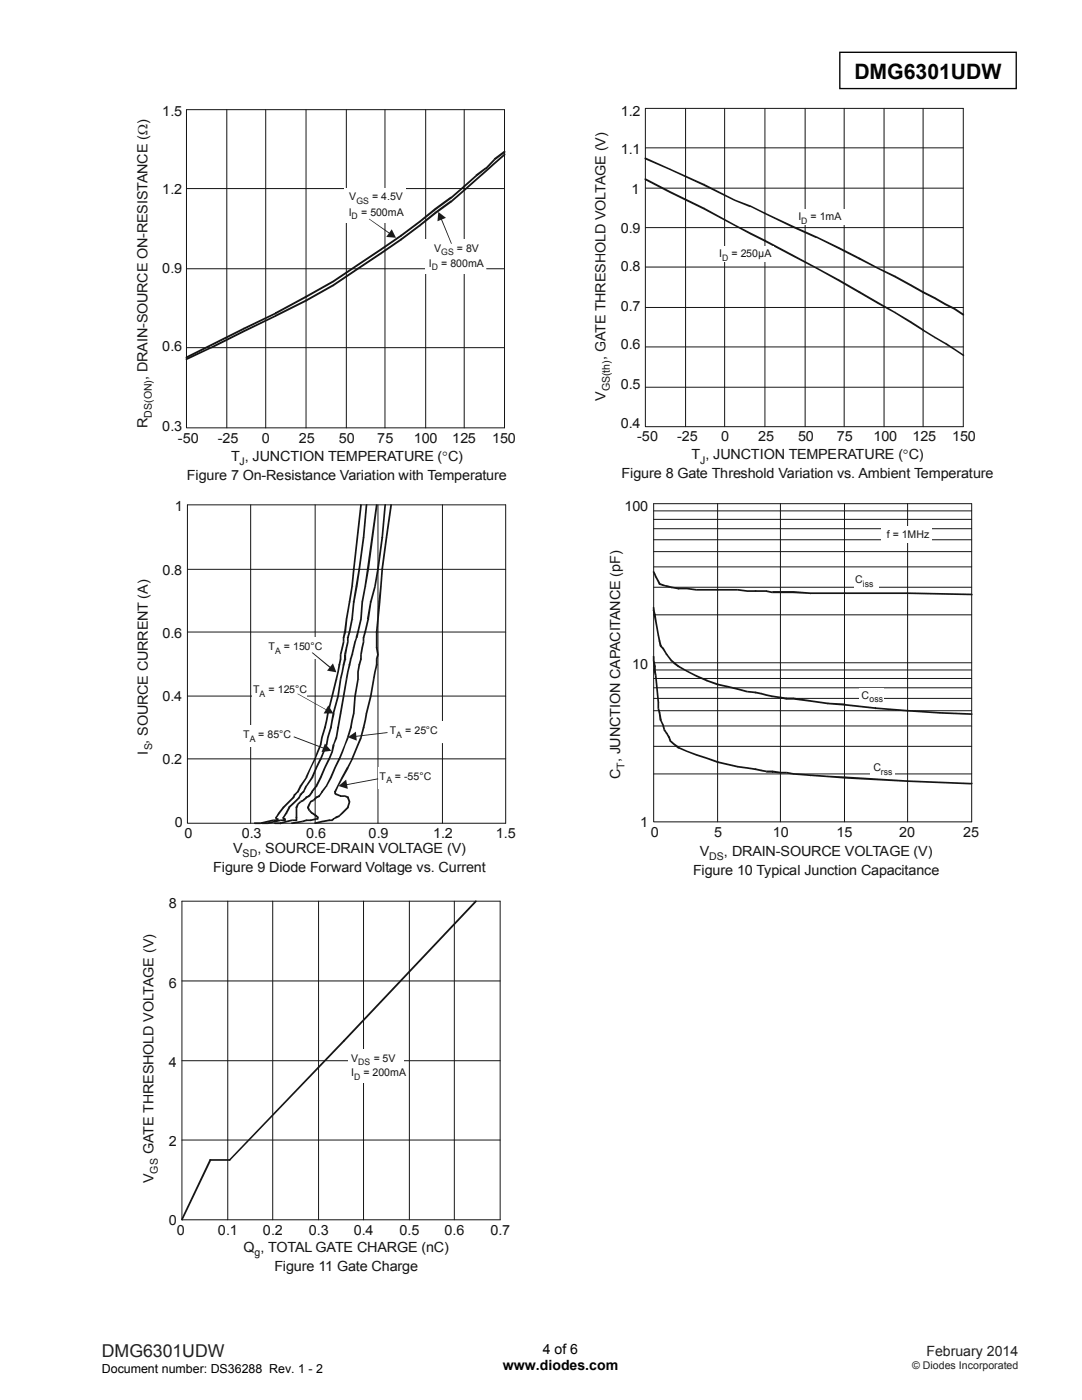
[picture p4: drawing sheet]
<svg xmlns="http://www.w3.org/2000/svg" width="216mm" height="279mm" viewBox="0 0 216 279" stroke-linecap="round" stroke-linejoin="round" font-family="sans-serif">
<defs><g id="words">
<text font-size="4.2" x="170.5" y="15.8">DMG6301UDW</text>
<text font-size="3.5" fill="#231f20" x="20.3" y="270.9">DMG6301UDW</text>
<g font-size="2.8" fill="#131516">
<text x="32.4" y="23.1">1.5</text>
<text x="123.9" y="23.1">1.2</text>
<text x="123.9" y="30.8">1.1</text>
<text x="32.4" y="38.7">1.2</text>
<text x="126" y="38.7">1</text>
<text x="123.9" y="46.4">0.9</text>
<text x="32.4" y="54.6">0.9</text>
<text x="123.9" y="54.1">0.8</text>
<text x="123.9" y="62.1">0.7</text>
<text x="32.4" y="70.1">0.6</text>
<text x="120.8" y="71.9" transform="rotate(-90 120.8 71.9)">, GATE THRESHOLD VOLTAGE (V)</text>
<text x="123.9" y="69.7">0.6</text>
<text x="29.4" y="75.8" transform="rotate(-90 29.4 75.8)">, DRAIN-SOURCE ON-RESISTANCE (Ω)</text>
<text x="123.9" y="77.7">0.5</text>
<text x="120.8" y="80" transform="rotate(-90 120.8 80)">V</text>
<text x="29.4" y="85.4" transform="rotate(-90 29.4 85.4)">R</text>
<text x="32.4" y="86">0.3</text>
<text x="35.5" y="88.4">-50</text>
<text x="43.5" y="88.4">-25</text>
<text x="52.3" y="88.4">0</text>
<text x="59.6" y="88.4">25</text>
<text x="67.6" y="88.4">50</text>
<text x="75.3" y="88.4">75</text>
<text x="82.6" y="88.4">100</text>
<text x="90.2" y="88.4">125</text>
<text x="98.2" y="88.4">150</text>
<text x="123.9" y="85.4">0.4</text>
<text x="127.2" y="88">-50</text>
<text x="135.1" y="88">-25</text>
<text x="143.9" y="88">0</text>
<text x="151.3" y="88">25</text>
<text x="159.2" y="88">50</text>
<text x="167" y="88">75</text>
<text x="174.3" y="88">100</text>
<text x="182.1" y="88">125</text>
<text x="190" y="88">150</text>
<text x="37.3" y="95.7">Figure 7 On-Resistance Variation with Temperature</text>
<text x="46.1" y="91.9">T , JUNCTION TEMPERATURE ( C)</text>
<text x="88.2" y="91.9">°</text>
<text x="124" y="95.5">Figure 8 Gate Threshold Variation vs. Ambient Temperature</text>
<text x="138" y="91.7">T , JUNCTION TEMPERATURE ( C)</text>
<text x="180.1" y="91.7">°</text>
<text x="34.9" y="102">1</text>
<text x="124.6" y="102">100</text>
<text x="32.4" y="114.8">0.8</text>
<text x="32.4" y="127.2">0.6</text>
<text x="126.1" y="133.5">10</text>
<text x="32.4" y="139.9">0.4</text>
<text x="29.5" y="150.6" transform="rotate(-90 29.5 150.6)">I , SOURCE CURRENT (A)</text>
<text x="32.4" y="152.4">0.2</text>
<text x="123.7" y="155.5" transform="rotate(-90 123.7 155.5)">C , JUNCTION CAPACITANCE (pF)</text>
<text x="34.9" y="165.1">0</text>
<text x="36.8" y="167.2">0</text>
<text x="48.2" y="167.2">0.3</text>
<text x="61.1" y="167.2">0.6</text>
<text x="73.6" y="167.2">0.9</text>
<text x="86.4" y="167.2">1.2</text>
<text x="99" y="167.2">1.5</text>
<text x="127.7" y="165">1</text>
<text x="129.8" y="167.1">0</text>
<text x="142.5" y="167.1">5</text>
<text x="154.2" y="167.1">10</text>
<text x="166.9" y="167.1">15</text>
<text x="179.4" y="167.1">20</text>
<text x="192.2" y="167.1">25</text>
<text x="42.6" y="173.9">Figure 9 Diode Forward Voltage vs. Current</text>
<text x="46.5" y="170.1">V</text>
<text x="51.4" y="170.1">, SOURCE-DRAIN VOLTAGE (V)</text>
<text x="139.7" y="170.9">V</text>
<text x="144.5" y="170.9">, DRAIN-SOURCE VOLTAGE (V)</text>
<text x="138.3" y="174.7">Figure 10 Typical Junction Capacitance</text>
<text x="33.7" y="181.3">8</text>
<text x="33.7" y="197.1">6</text>
<text x="33.7" y="212.9">4</text>
<text x="30.6" y="230.3" transform="rotate(-90 30.6 230.3)">GATE THRESHOLD VOLTAGE (V)</text>
<text x="33.7" y="228.7">2</text>
<text x="30.6" y="236.1" transform="rotate(-90 30.6 236.1)">V</text>
<text x="33.7" y="244.5">0</text>
<text x="35.3" y="246.4">0</text>
<text x="43.5" y="246.4">0.1</text>
<text x="48.6" y="249.8">Q , TOTAL GATE CHARGE (nC)</text>
<text x="52.5" y="246.4">0.2</text>
<text x="61.6" y="246.4">0.3</text>
<text x="70.6" y="246.4">0.4</text>
<text x="79.7" y="246.4">0.5</text>
<text x="88.7" y="246.4">0.6</text>
<text x="97.9" y="246.4">0.7</text>
<text x="54.8" y="253.6">Figure 11 Gate Charge</text>
</g>
<g font-size="2.8">
<text x="100.3" y="273.5">www.diodes.com</text>
<text x="108.3" y="270.2">4 of 6</text>
</g>
<text font-size="2.8" fill="#231f20" x="184.8" y="270.6">February 2014</text>
<text font-size="2.5" x="20.3" y="274">Document number: DS36288 Rev. 1 - 2</text>
<g font-size="2.1" fill="#131516">
<text x="69.7" y="40">V</text>
<text x="74.3" y="40">= 4.5V</text>
<text x="69.6" y="43.1">I</text>
<text x="72.1" y="43.1">= 500mA</text>
<text x="159.3" y="43.9">I</text>
<text x="161.8" y="43.9">= 1mA</text>
<text x="85.6" y="53.2">I</text>
<text x="86.6" y="50.2">V</text>
<text x="88.1" y="53.2">= 800mA</text>
<text x="91.2" y="50.2">=</text>
<text x="93" y="50.2">8</text>
<text x="94.1" y="50.2">V</text>
<text x="143.5" y="51.3">I</text>
<text x="145.9" y="51.3">= 250µA</text>
<text x="30.3" y="83.4" transform="rotate(-90 30.3 83.4)">DS(ON)</text>
<text x="121.7" y="78.1" transform="rotate(-90 121.7 78.1)">GS(th)</text>
<text x="47.8" y="92.8">J</text>
<text x="139.7" y="92.5">J</text>
<text x="177" y="107.4">f = 1MHz</text>
<text x="170.6" y="116.4">C</text>
<text x="53.6" y="129.8">T</text>
<text x="56.6" y="129.8">= 150°C</text>
<text x="50.5" y="138.2">T</text>
<text x="53.6" y="138.2">= 125°C</text>
<text x="171.9" y="139.5">C</text>
<text x="30.4" y="149.8" transform="rotate(-90 30.4 149.8)">S</text>
<text x="48.5" y="147.3">T</text>
<text x="51.5" y="147.3">= 85°C</text>
<text x="77.8" y="146.5">T</text>
<text x="80.8" y="146.5">= 25°C</text>
<text x="75.8" y="155.6">T</text>
<text x="78.8" y="155.6">= -55°C</text>
<text x="124.6" y="153.4" transform="rotate(-90 124.6 153.4)">T</text>
<text x="174.3" y="153.9">C</text>
<text x="48.4" y="171">SD</text>
<text x="141.5" y="171.7">DS</text>
<text x="70.1" y="211.9">V</text>
<text x="70.1" y="214.8">I</text>
<text x="72.5" y="214.8">=</text>
<text x="74.3" y="214.8">200m</text>
<text x="74.6" y="211.9">= 5V</text>
<text x="79.7" y="214.8">A</text>
<text x="31.5" y="234.2" transform="rotate(-90 31.5 234.2)">GS</text>
<text x="50.8" y="250.6">g</text>
</g>
<text font-size="2.1" fill="#231f20" x="182" y="273.2">© Diodes Incorporated</text>
<g font-size="1.8" fill="#131516">
<text x="71.1" y="40.8">GS</text>
<text x="70.1" y="43.7">D</text>
<text x="159.9" y="44.7">D</text>
<text x="86.2" y="53.9">D</text>
<text x="88.1" y="50.9">GS</text>
<text x="144.1" y="52">D</text>
<text x="172.1" y="117.2">iss</text>
<text x="54.9" y="130.5">A</text>
<text x="51.8" y="139">A</text>
<text x="173.5" y="140.1">oss</text>
<text x="49.8" y="148.1">A</text>
<text x="79.1" y="147.2">A</text>
<text x="175.8" y="154.6">rss</text>
<text x="77.1" y="156.3">A</text>
<text x="70.7" y="215.6">D</text>
<text x="71.4" y="212.5">DS</text>
</g>
</g></defs>
<path d="M167.6 10.4h35.2v7.3h-35.2z" fill="none" stroke="#000" stroke-width=".26"/>
<path d="M37.2 21.9h63.5v63.5h-63.5zM37.2 37.6h63.5M45.3 21.9v63.5M53 21.9v63.5M61.1 21.9v63.5M69.1 21.9v63.5M76.8 21.9v63.5M84.9 21.9v63.5M92.6 21.9v63.5M37.2 53.6h63.5M37.2 69.4h63.5" fill="none" stroke="#131516" stroke-width=".2"/>
<g fill="#131516">
<path d="M37 71.2h.1l.2 .3-.3-.1zM37.1 71.2l4.9-2.5 .2 .3-4.9 2.5zM42 68.7l6.6-3.3 .2 .3-6.6 3.3zM48.6 65.4l.1 .2zM48.6 65.4l6.4-3 .1 .3-6.3 3zM55 62.5l.1 .2zM54.9 62.4l6.1-3.3 .2 .3-6.1 3.3zM61 59.1h.2v.3z"/>
<path d="M61 59.1l.2 .3-.3-.1zM61 59.1l5.4-3.1 .2 .3-5.4 3.1zM66.5 56.2l.1 .1zM66.4 56l4.9-3.3 .2 .3-4.9 3.3zM71.3 52.7l.1 .2zM71.3 52.7l4.6-3 .2 .3-4.6 3zM76 49.8l.1 .2zM75.9 49.7l4-2.8 .2 .3-4 2.8zM79.9 46.9h.3l-.1 .3z"/>
<path d="M79.9 46.9l.2 .3-.2-.1zM79.9 46.9l3.8-2.8 .1 .3-3.7 2.8zM83.8 44.2v.2zM83.7 44.1l3.1-2.6 .2 .4-3.2 2.5zM86.8 41.5l.1 .2zM86.8 41.5l3.1-2.3 .3 .4-3.2 2.3zM90.1 39.4l.1 .2zM89.9 39.3l2.6-2.3 .3 .3-2.6 2.3zM92.6 37h.2v.3l-.3-.3z"/>
<path d="M92.5 37l.3 .3h-.2l-.1-.2zM92.5 37l2.3-2 .3 .3-2.3 2zM94.8 34.9l.1 .2zM94.8 34.9l2.1-1.5 .1 .3-1.9 1.6zM96.9 33.6l.2 .1zM98.6 31.7l.2 .3-1.7 1.7-.2-.2zM98.6 31.6l.1 .2zM98.6 31.6l2-1.5 .2 .3-2 1.6zM100.6 30.1l.2 .1v.2z"/>
<path d="M37 71.6l.1-.1 .2 .3h-.3zM37.1 71.5l4.9-2.3 .1 .4-4.8 2.2zM42.1 69.4l.1 .2zM42 69.2l6.6-3.3 .2 .4-6.6 3.3zM48.6 65.9l.1 .2zM48.6 65.9l6.4-3 .1 .3-6.3 3.1zM55 63l.1 .2zM54.9 62.9l6.1-3.1 .2 .4-6.1 3zM61 59.8l.2 .1v.3z"/>
<path d="M61 59.8l.2 .4-.3-.1zM61 59.8l5.4-3 .2 .3-5.4 3.1zM66.5 56.9l.1 .2zM66.4 56.8l4.9-3.3 .2 .3-4.9 3.3zM71.3 53.5l.1 .1zM71.3 53.5l4.6-3.1 .2 .4-4.6 3zM76 50.6l.1 .2zM75.9 50.4l4-2.8 .2 .4-4 2.8zM79.9 47.6l.3 .1-.1 .3z"/>
<path d="M79.9 47.6l.2 .4-.2-.1zM79.9 47.6l3.8-2.8 .1 .4-3.7 2.8zM83.8 45v.2zM83.7 44.8l3.1-2.5 .2 .3-3.2 2.6zM86.8 42.3l.1 .2zM86.8 42.3l3.1-2.3 .3 .3-3.2 2.3zM90.1 40.2l.1 .1zM89.9 40.1l2.6-2.3 .3 .3-2.6 2.2zM92.6 37.7l.2 .1v.3l-.3-.3z"/>
<path d="M92.5 37.8l.3 .3h-.2l-.1-.2zM92.5 37.8l2.3-2 .3 .2-2.3 2.1zM94.8 35.8l2.1-1.8 .2 .2-2 1.8zM96.9 34l1.7-1.5 .2 .2-1.7 1.5zM98.6 32.5l2-1.8 .2 .2-2 1.8zM100.7 30.6l.1 .1v.2l-.2-.2z"/>
</g>
<g fill="#fff">
<path d="M68.7 37.5l.1 6.9z"/>
<path d="M68.7 37.5h.2v6.9h-.2z"/>
<path d="M68.8 37.5h.1v6.9h-.1z"/>
<path d="M68.9 37.5h.1v6.9h-.1z"/>
<path d="M68.9 37.5h.2v6.9h-.2z"/>
<path d="M69 37.5h.2v6.9h-.2z"/>
<path d="M69.1 37.5h.2v6.9h-.2z"/>
<path d="M69.2 37.5h.2v6.9h-.2z"/>
<path d="M69.3 37.5h.1v6.9h-.1z"/>
<path d="M69.4 37.5h.1v6.9h-.1z"/>
<path d="M69.4 37.5h.2v6.9h-.2z"/>
<path d="M69.5 37.5h.2v6.9h-.2z"/>
<path d="M69.6 37.5h.2v6.9h-.2z"/>
<path d="M69.7 37.5h.2v6.9h-.2z"/>
<path d="M69.8 37.5h.2v6.9h-.2z"/>
<path d="M69.9 37.5h.1v6.9h-.1z"/>
<path d="M70 37.5h.1v6.9h-.1z"/>
<path d="M70 37.5h.2v6.9h-.2z"/>
<path d="M70.1 37.5h.2v6.9h-.2z"/>
<path d="M70.2 37.5h.2v6.9h-.2z"/>
<path d="M70.3 37.5h.2v6.9h-.2z"/>
<path d="M70.4 37.5h.1v6.9h-.1z"/>
<path d="M70.5 37.5h.1v6.9h-.1z"/>
<path d="M70.5 37.5h.2v6.9h-.2z"/>
<path d="M70.6 37.5h.2v6.9h-.2z"/>
<path d="M70.7 37.5h.2v6.9h-.2z"/>
<path d="M70.8 37.5h.2v6.9h-.2z"/>
<path d="M70.9 37.5h.2v6.9h-.2z"/>
<path d="M71 37.5h.1v6.9h-.1z"/>
<path d="M71.1 37.5h.1v6.9h-.1z"/>
<path d="M71.1 37.5h.2v6.9h-.2z"/>
<path d="M71.2 37.5h.2v6.9h-.2z"/>
<path d="M71.3 37.5h.2v6.9h-.2z"/>
<path d="M71.4 37.5h.2v6.9h-.2z"/>
<path d="M71.5 37.5h.1v6.9h-.1z"/>
<path d="M71.6 37.5h.1v6.9h-.1z"/>
<path d="M71.6 37.5h.2v6.9h-.2z"/>
<path d="M71.7 37.5h.2v6.9h-.2z"/>
<path d="M71.8 37.5h.2v6.9h-.2z"/>
<path d="M71.9 37.5h.2v6.9h-.2z"/>
<path d="M72 37.5h.2v6.9h-.2z"/>
<path d="M72.1 37.5h.1v6.9h-.1z"/>
<path d="M72.2 37.5h.1v6.9h-.1z"/>
<path d="M72.2 37.5h.2v6.9h-.2z"/>
<path d="M72.3 37.5h.2v6.9h-.2z"/>
<path d="M72.4 37.5h.2v6.9h-.2z"/>
<path d="M72.5 37.5h.2v6.9h-.2z"/>
<path d="M72.6 37.5h.1v6.9h-.1z"/>
<path d="M72.7 37.5h.1v6.9h-.1z"/>
<path d="M72.7 37.5h.2v6.9h-.2z"/>
<path d="M72.8 37.5h.2v6.9h-.2z"/>
<path d="M72.9 37.5h.2v6.9h-.2z"/>
<path d="M73 37.5h.2v6.9h-.2z"/>
<path d="M73.1 37.5h.2v6.9h-.2z"/>
<path d="M73.2 37.5h.1v6.9h-.1z"/>
<path d="M73.3 37.5h.1v6.9h-.1z"/>
<path d="M73.3 37.5h.2v6.9h-.2z"/>
<path d="M73.4 37.5h.2v6.9h-.2z"/>
<path d="M73.5 37.5h.2v6.9h-.2z"/>
<path d="M73.6 37.5h.2v6.9h-.2z"/>
<path d="M73.7 37.5h.2v6.9h-.2z"/>
<path d="M73.8 37.5h.1v6.9h-.1z"/>
<path d="M73.9 37.5h.1v6.9h-.1z"/>
<path d="M73.9 37.5h.2v6.9h-.2z"/>
<path d="M74 37.5h.2v6.9h-.2z"/>
<path d="M74.1 37.5h.2v6.9h-.2z"/>
<path d="M74.2 37.5h.2v6.9h-.2z"/>
<path d="M74.3 37.5h.1v6.9h-.1z"/>
<path d="M74.4 37.5h.1v6.9h-.1z"/>
<path d="M74.4 37.5h.2v6.9h-.2z"/>
<path d="M74.5 37.5h.2v6.9h-.2z"/>
<path d="M74.6 37.5h.2v6.9h-.2z"/>
<path d="M74.7 37.5h.2v6.9h-.2z"/>
<path d="M74.8 37.5h.2v6.9h-.2z"/>
<path d="M74.9 37.5h.1v6.9h-.1z"/>
<path d="M75 37.5h.1v6.9h-.1z"/>
<path d="M75 37.5h.2v6.9h-.2z"/>
<path d="M75.1 37.5h.2v6.9h-.2z"/>
<path d="M75.2 37.5h.2v6.9h-.2z"/>
<path d="M75.3 37.5h.2v6.9h-.2z"/>
<path d="M75.4 37.5h.1v6.9h-.1z"/>
<path d="M75.5 37.5h.1v6.9h-.1z"/>
<path d="M75.5 37.5h.2v6.9h-.2z"/>
<path d="M75.6 37.5h.2v6.9h-.2z"/>
<path d="M75.7 37.5h.2v6.9h-.2z"/>
<path d="M75.8 37.5h.2v6.9h-.2z"/>
<path d="M75.9 37.5h.2v6.9h-.2z"/>
<path d="M76 37.5h.1v6.9h-.1z"/>
<path d="M76.1 37.5h.1v6.9h-.1z"/>
<path d="M76.1 37.5h.2v6.9h-.2z"/>
<path d="M76.2 37.5h.2v6.9h-.2z"/>
<path d="M76.3 37.5h.2v6.9h-.2z"/>
<path d="M76.4 37.5h.2v6.9h-.2z"/>
<path d="M76.5 37.5h.1v6.9h-.1z"/>
<path d="M76.6 37.5h.1v6.9h-.1z"/>
<path d="M76.6 37.5h.2v6.9h-.2z"/>
<path d="M76.7 37.5h.2v6.9h-.2z"/>
<path d="M76.8 37.5h.2v6.9h-.2z"/>
<path d="M76.9 37.5h.2v6.9h-.2z"/>
<path d="M77 37.5h.2v6.9h-.2z"/>
<path d="M77.1 37.5h.1v6.9h-.1z"/>
<path d="M77.2 37.5h.1v6.9h-.1z"/>
<path d="M77.2 37.5h.2v6.9h-.2z"/>
<path d="M77.3 37.5h.2v6.9h-.2z"/>
<path d="M77.4 37.5h.2v6.9h-.2z"/>
<path d="M77.5 37.5h.2v6.9h-.2z"/>
<path d="M77.6 37.5h.1v6.9h-.1z"/>
<path d="M77.7 37.5h.1v6.9h-.1z"/>
<path d="M77.7 37.5h.2v6.9h-.2z"/>
<path d="M77.8 37.5h.2v6.9h-.2z"/>
<path d="M77.9 37.5h.2v6.9h-.2z"/>
<path d="M78 37.5h.2v6.9h-.2z"/>
<path d="M78.1 37.5h.2v6.9h-.2z"/>
<path d="M78.2 37.5h.1v6.9h-.1z"/>
<path d="M78.3 37.5h.1v6.9h-.1z"/>
<path d="M78.3 37.5h.2v6.9h-.2z"/>
<path d="M78.4 37.5h.2v6.9h-.2z"/>
<path d="M78.5 37.5h.2v6.9h-.2z"/>
<path d="M78.6 37.5h.2v6.9h-.2z"/>
<path d="M78.7 37.5h.1v6.9h-.1z"/>
<path d="M78.8 37.5h.1v6.9h-.1z"/>
<path d="M78.8 37.5h.2v6.9h-.2z"/>
<path d="M78.9 37.5h.2v6.9h-.2z"/>
<path d="M79 37.5h.2v6.9h-.2z"/>
<path d="M79.1 37.5h.2v6.9h-.2z"/>
<path d="M79.2 37.5h.2v6.9h-.2z"/>
<path d="M79.3 37.5h.1v6.9h-.1z"/>
<path d="M79.4 37.5h.1v6.9h-.1z"/>
<path d="M79.4 37.5h.2v6.9h-.2z"/>
<path d="M79.5 37.5h.2v6.9h-.2z"/>
<path d="M79.6 37.5h.2v6.9h-.2z"/>
<path d="M79.7 37.5h.2v6.9h-.2z"/>
<path d="M79.8 37.5h.1v6.9h-.1z"/>
<path d="M79.9 37.5h.1v6.9h-.1z"/>
<path d="M79.9 37.5h.2v6.9h-.2z"/>
<path d="M80 37.5h.2v6.9h-.2z"/>
<path d="M80.1 37.5h.2v6.9h-.2z"/>
<path d="M80.2 37.5h.2v6.9h-.2z"/>
<path d="M80.3 37.5h.2v6.9h-.2z"/>
<path d="M80.4 37.5h.1v6.9h-.1z"/>
<path d="M80.5 37.5h.1v6.9h-.1z"/>
<path d="M80.5 37.5h.2v6.9h-.2z"/>
<path d="M80.6 37.5h.2v6.9h-.2z"/>
<path d="M80.7 37.5h.2v6.9h-.2z"/>
<path d="M80.8 37.5l.1 6.9z"/>
<path d="M80.9 37.5v6.9z"/>
<path d="M84.8 47.7l.1 6.9z"/>
<path d="M84.8 47.7h.1v6.9h-.1z"/>
<path d="M84.9 47.7h.1v6.9h-.1z"/>
<path d="M84.9 47.7h.2v6.9h-.2z"/>
<path d="M85 47.7h.2v6.9h-.2z"/>
<path d="M85.1 47.7h.2v6.9h-.2z"/>
<path d="M85.2 47.7h.1v6.9h-.1z"/>
<path d="M85.3 47.7h.1v6.9h-.1z"/>
<path d="M85.3 47.7h.2v6.9h-.2z"/>
<path d="M85.4 47.7h.2v6.9h-.2z"/>
<path d="M85.5 47.7h.2v6.9h-.2z"/>
<path d="M85.6 47.7h.2v6.9h-.2z"/>
<path d="M85.7 47.7h.2v6.9h-.2z"/>
<path d="M85.8 47.7h.1v6.9h-.1z"/>
<path d="M85.9 47.7h.1v6.9h-.1z"/>
<path d="M85.9 47.7h.2v6.9h-.2z"/>
<path d="M86 47.7h.2v6.9h-.2z"/>
<path d="M86.1 47.7h.2v6.9h-.2z"/>
<path d="M86.2 47.7h.2v6.9h-.2z"/>
<path d="M86.3 47.7h.1v6.9h-.1z"/>
<path d="M86.4 47.7h.1v6.9h-.1z"/>
<path d="M86.4 47.7h.2v6.9h-.2z"/>
<path d="M86.5 47.7h.2v6.9h-.2z"/>
<path d="M86.6 47.7h.2v6.9h-.2z"/>
<path d="M86.7 47.7h.2v6.9h-.2z"/>
<path d="M86.8 47.7h.2v6.9h-.2z"/>
<path d="M86.9 47.7h.1v6.9h-.1z"/>
<path d="M87 47.7h.1v6.9h-.1z"/>
<path d="M87 47.7h.2v6.9h-.2z"/>
<path d="M87.1 47.7h.2v6.9h-.2z"/>
<path d="M87.2 47.7h.2v6.9h-.2z"/>
<path d="M87.3 47.7h.2v6.9h-.2z"/>
<path d="M87.4 47.7h.1v6.9h-.1z"/>
<path d="M87.5 47.7h.1v6.9h-.1z"/>
<path d="M87.5 47.7h.2v6.9h-.2z"/>
<path d="M87.6 47.7h.2v6.9h-.2z"/>
<path d="M87.7 47.7h.2v6.9h-.2z"/>
<path d="M87.8 47.7h.2v6.9h-.2z"/>
<path d="M87.9 47.7h.2v6.9h-.2z"/>
<path d="M88 47.7h.1v6.9h-.1z"/>
<path d="M88.1 47.7h.1v6.9h-.1z"/>
<path d="M88.1 47.7h.2v6.9h-.2z"/>
<path d="M88.2 47.7h.2v6.9h-.2z"/>
<path d="M88.3 47.7h.2v6.9h-.2z"/>
<path d="M88.4 47.7h.2v6.9h-.2z"/>
<path d="M88.5 47.7h.1v6.9h-.1z"/>
<path d="M88.6 47.7h.1v6.9h-.1z"/>
<path d="M88.6 47.7h.2v6.9h-.2z"/>
<path d="M88.7 47.7h.2v6.9h-.2z"/>
<path d="M88.8 47.7h.2v6.9h-.2z"/>
<path d="M88.9 47.7h.2v6.9h-.2z"/>
<path d="M89 47.7h.2v6.9h-.2z"/>
<path d="M89.1 47.7h.1v6.9h-.1z"/>
<path d="M89.2 47.7h.1v6.9h-.1z"/>
<path d="M89.2 47.7h.2v6.9h-.2z"/>
<path d="M89.3 47.7h.2v6.9h-.2z"/>
<path d="M89.4 47.7h.2v6.9h-.2z"/>
<path d="M89.5 47.7h.2v6.9h-.2z"/>
<path d="M89.6 47.7h.1v6.9h-.1z"/>
<path d="M89.7 47.7h.1v6.9h-.1z"/>
<path d="M89.7 47.7h.2v6.9h-.2z"/>
<path d="M89.8 47.7h.2v6.9h-.2z"/>
<path d="M89.9 47.7h.2v6.9h-.2z"/>
<path d="M90 47.7h.2v6.9h-.2z"/>
<path d="M90.1 47.7h.2v6.9h-.2z"/>
<path d="M90.2 47.7h.1v6.9h-.1z"/>
<path d="M90.3 47.7h.1v6.9h-.1z"/>
<path d="M90.3 47.7h.2v6.9h-.2z"/>
<path d="M90.4 47.7h.2v6.9h-.2z"/>
<path d="M90.5 47.7h.2v6.9h-.2z"/>
<path d="M90.6 47.7h.2v6.9h-.2z"/>
<path d="M90.7 47.7h.1v6.9h-.1z"/>
<path d="M90.8 47.7h.1v6.9h-.1z"/>
<path d="M90.8 47.7h.2v6.9h-.2z"/>
<path d="M90.9 47.7h.2v6.9h-.2z"/>
<path d="M91 47.7h.2v6.9h-.2z"/>
<path d="M91.1 47.7h.2v6.9h-.2z"/>
<path d="M91.2 47.7h.2v6.9h-.2z"/>
<path d="M91.3 47.7h.1v6.9h-.1z"/>
<path d="M91.4 47.7h.1v6.9h-.1z"/>
<path d="M91.4 47.7h.2v6.9h-.2z"/>
<path d="M91.5 47.7h.2v6.9h-.2z"/>
<path d="M91.6 47.7h.2v6.9h-.2z"/>
<path d="M91.7 47.7h.2v6.9h-.2z"/>
<path d="M91.8 47.7h.1v6.9h-.1z"/>
<path d="M91.9 47.7h.1v6.9h-.1z"/>
<path d="M91.9 47.7h.2v6.9h-.2z"/>
<path d="M92 47.7h.2v6.9h-.2z"/>
<path d="M92.1 47.7h.2v6.9h-.2z"/>
<path d="M92.2 47.7h.2v6.9h-.2z"/>
<path d="M92.3 47.7h.2v6.9h-.2z"/>
<path d="M92.4 47.7h.1v6.9h-.1z"/>
<path d="M92.5 47.7h.1v6.9h-.1z"/>
<path d="M92.5 47.7h.2v6.9h-.2z"/>
<path d="M92.6 47.7h.2v6.9h-.2z"/>
<path d="M92.7 47.7h.2v6.9h-.2z"/>
<path d="M92.8 47.7h.2v6.9h-.2z"/>
<path d="M92.9 47.7h.1v6.9h-.1z"/>
<path d="M93 47.7h.1v6.9h-.1z"/>
<path d="M93 47.7h.2v6.9h-.2z"/>
<path d="M93.1 47.7h.2v6.9h-.2z"/>
<path d="M93.2 47.7h.2v6.9h-.2z"/>
<path d="M93.3 47.7h.2v6.9h-.2z"/>
<path d="M93.4 47.7h.2v6.9h-.2z"/>
<path d="M93.5 47.7h.1v6.9h-.1z"/>
<path d="M93.6 47.7h.1v6.9h-.1z"/>
<path d="M93.6 47.7h.2v6.9h-.2z"/>
<path d="M93.7 47.7h.2v6.9h-.2z"/>
<path d="M93.8 47.7h.2v6.9h-.2z"/>
<path d="M93.9 47.7h.2v6.9h-.2z"/>
<path d="M94 47.7h.1v6.9h-.1z"/>
<path d="M94.1 47.7h.1v6.9h-.1z"/>
<path d="M94.1 47.7h.2v6.9h-.2z"/>
<path d="M94.2 47.7h.2v6.9h-.2z"/>
<path d="M94.3 47.7h.2v6.9h-.2z"/>
<path d="M94.4 47.7h.2v6.9h-.2z"/>
<path d="M94.5 47.7h.2v6.9h-.2z"/>
<path d="M94.6 47.7h.1v6.9h-.1z"/>
<path d="M94.7 47.7h.1v6.9h-.1z"/>
<path d="M94.7 47.7h.2v6.9h-.2z"/>
<path d="M94.8 47.7h.2v6.9h-.2z"/>
<path d="M94.9 47.7h.2v6.9h-.2z"/>
<path d="M95 47.7h.2v6.9h-.2z"/>
<path d="M95.1 47.7h.1v6.9h-.1z"/>
<path d="M95.2 47.7h.1v6.9h-.1z"/>
<path d="M95.2 47.7h.2v6.9h-.2z"/>
<path d="M95.3 47.7h.2v6.9h-.2z"/>
<path d="M95.4 47.7h.2v6.9h-.2z"/>
<path d="M95.5 47.7h.2v6.9h-.2z"/>
<path d="M95.6 47.7h.2v6.9h-.2z"/>
<path d="M95.7 47.7h.1v6.9h-.1z"/>
<path d="M95.8 47.7h.1v6.9h-.1z"/>
<path d="M95.8 47.7h.2v6.9h-.2z"/>
<path d="M95.9 47.7h.2v6.9h-.2z"/>
<path d="M96 47.7h.2v6.9h-.2z"/>
<path d="M96.1 47.7h.2v6.9h-.2z"/>
<path d="M96.2 47.7h.2v6.9h-.2z"/>
<path d="M96.3 47.7h.1v6.9h-.1z"/>
<path d="M96.4 47.7h.1v6.9h-.1z"/>
<path d="M96.4 47.7h.2v6.9h-.2z"/>
<path d="M96.5 47.7h.2v6.9h-.2z"/>
<path d="M96.6 47.7h.2v6.9h-.2z"/>
<path d="M96.7 47.7h.2v6.9h-.2z"/>
<path d="M96.8 47.7h.1v6.9h-.1z"/>
<path d="M96.9 47.7v6.9z"/>
</g>
<g fill="#1f1a17">
<path d="M73.6 43.7l.1-.1 4.1 2.9-.1 .2z"/>
<path d="M88 43.7l.1-.1 2.1 5h-.2z"/>
</g>
<g fill="#1f1a17">
<path d="M78.2 45.8l.8 1.7-1.9-.2 1.1-1.5 .8 1.7z" fill-rule="evenodd"/>
<path d="M87.5 42.3l1.5 1.2-1.7 .7z" fill-rule="evenodd"/>
</g>
<g fill="none" stroke="#131516" stroke-width=".2">
<path d="M128.8 21.6h63.4v63.6h-63.4zM128.8 37.5h63.4M128.8 29.5h63.4M136.8 21.6v63.6M144.6 21.6v63.6M152.6 21.6v63.6M160.7 21.6v63.6M168.4 21.6v63.6M176.4 21.6v63.6M184.2 21.6v63.6M128.8 53.3h63.4M128.8 45.4h63.4"/>
<path d="M128.8 77.3h63.4M128.8 69.2h63.4M128.8 61.4h63.4"/>
</g>
<g fill="#131516">
<path d="M128.6 35.7l.3-.1-.2 .3zM128.9 35.6l4.9 2.5-.2 .4-4.9-2.6zM133.7 38.3l-.1 .2zM133.8 38.1l6.7 3.3-.1 .4-6.8-3.3zM140.5 41.4l-.1 .2zM140.5 41.4l6.2 3.4-.2 .3-6.1-3.3zM146.7 44.8l3.1 1.6-.1 .4-3.2-1.7zM149.8 46.6l-.1 .2zM149.8 46.4l2.9 1.5-.2 .3-2.8-1.4zM152.7 47.9l.1 .2-.3 .1z"/>
<path d="M152.5 48l.2-.1-.2 .3zM152.7 47.9l5.4 2.9-.1 .3-5.5-2.9zM158.1 50.8v.1zM158.1 50.8l4.9 2.6-.1 .2-4.9-2.5zM163 53.4l-.1 .2zM163 53.4l4.4 2.4-.1 .3-4.4-2.5zM167.4 55.8l-.1 .1zM167.4 55.8l4.2 2.3-.2 .4-4.1-2.4zM171.6 58.1l.1 .3-.3 .1z"/>
<path d="M171.3 58.3l.3-.2-.2 .4zM171.6 58.1l3.6 2.2-.2 .3-3.6-2.1zM175.1 60.4l-.1 .2zM175.2 60.3l3.4 1.9-.2 .3-3.4-1.9zM178.6 62.2l-.1 .2zM178.6 62.2l3.1 1.9-.1 .3-3.2-1.9zM181.7 64.1v.1zM181.7 64.1l2.7 1.7-.3 .2-2.5-1.6zM184.1 66l.3-.2v.2z"/>
<path d="M184.2 65.8l-.1 .2-.1-.1zM184.3 65.8l2.3 1.4-.1 .3-2.4-1.5zM186.5 67.5v-.1zM186.6 67.2l2.1 1.2-.2 .2-2-1.1zM188.7 68.4l-.1 .2zM188.7 68.4l1.8 1.2-.1 .2-1.9-1.2zM190.5 69.6l1.8 1.2-.2 .2-1.7-1.2zM192.3 70.8v.3l-.2-.1z"/>
<path d="M128.6 31.5h.3l-.2 .3zM128.9 31.5l4.9 2.2-.2 .2-4.9-2.1zM133.8 33.7l-.1 .1zM133.8 33.7l6.7 3-.1 .3-6.8-3.1zM140.5 36.7l-.1 .2zM140.5 36.7l6.2 3.1-.2 .3-6.1-3.1zM146.6 40l-.1 .1zM146.7 39.8l3.1 1.2-.1 .4-3.2-1.3zM149.8 41v.2zM149.8 41l2.9 1.5-.2 .2-2.8-1.4zM152.7 42.5l.1 .1-.3 .1z"/>
<path d="M152.5 42.4l.2 .1-.2 .2zM152.7 42.5l5.4 2.5-.1 .3-5.5-2.6zM158.1 45.2l-.1 .1zM158.1 45l4.9 2.2-.1 .3-4.9-2.2zM163 47.2l-.1 .2zM163 47.2l4.4 2.1-.1 .4-4.4-2.2zM167.4 49.3l-.1 .2zM167.4 49.3l4.2 2.1-.2 .4-4.1-2.1zM171.6 51.4l.1 .3-.3 .1z"/>
<path d="M171.3 51.5l.3-.1-.2 .4zM171.6 51.4l3.6 2-.2 .2-3.6-1.8zM175 53.6h.1zM175.2 53.4l3.4 1.6-.2 .3-3.4-1.7zM178.6 55l-.1 .2zM178.6 55l3.1 1.7-.1 .3-3.2-1.7zM181.7 56.7v.2zM181.7 56.7l2.6 1.4-.2 .4-2.5-1.5zM184.3 58.1l.1 .3-.3 .1z"/>
<path d="M184 58.3l.3-.2-.2 .4zM184.3 58.1l2.3 1.2-.1 .4-2.4-1.2zM186.6 59.3l-.1 .2zM186.6 59.3l2.1 1.2-.2 .4-2-1.2zM188.6 60.7l-.1 .2zM188.7 60.5l1.8 .9-.1 .4-1.9-.9zM190.5 61.4l-.1 .2zM190.5 61.4l1.8 1.2-.2 .4-1.7-1.2zM192.3 62.6l.1 .3-.3 .1z"/>
</g>
<g fill="#fff">
<path d="M158.6 41.9v3z"/>
<path d="M158.6 41.9h.1v3h-.1z"/>
<path d="M158.6 41.9h.2v3h-.2z"/>
<path d="M158.7 41.9h.2v3h-.2z"/>
<path d="M158.8 41.9h.2v3h-.2z"/>
<path d="M158.9 41.9h.2v3h-.2z"/>
<path d="M159 41.9h.2v3h-.2z"/>
<path d="M159.1 41.9h.1v3h-.1z"/>
<path d="M159.2 41.9h.1v3h-.1z"/>
<path d="M159.2 41.9h.2v3h-.2z"/>
<path d="M159.3 41.9h.2v3h-.2z"/>
<path d="M159.4 41.9h.2v3h-.2z"/>
<path d="M159.5 41.9h.1v3h-.1z"/>
<path d="M159.6 41.9h.1v3h-.1z"/>
<path d="M159.6 41.9h.2v3h-.2z"/>
<path d="M159.7 41.9h.2v3h-.2z"/>
<path d="M159.8 41.9h.2v3h-.2z"/>
<path d="M159.9 41.9h.2v3h-.2z"/>
<path d="M160 41.9h.1v3h-.1z"/>
<path d="M160.1 41.9h.1v3h-.1z"/>
<path d="M160.1 41.9h.2v3h-.2z"/>
<path d="M160.2 41.9h.2v3h-.2z"/>
<path d="M160.3 41.9h.2v3h-.2z"/>
<path d="M160.4 41.9h.2v3h-.2z"/>
<path d="M160.5 41.9h.2v3h-.2z"/>
<path d="M160.6 41.9h.1v3h-.1z"/>
<path d="M160.7 41.9h.1v3h-.1z"/>
<path d="M160.7 41.9h.2v3h-.2z"/>
<path d="M160.8 41.9h.2v3h-.2z"/>
<path d="M160.9 41.9h.2v3h-.2z"/>
<path d="M161 41.9h.2v3h-.2z"/>
<path d="M161.1 41.9h.1v3h-.1z"/>
<path d="M161.2 41.9h.1v3h-.1z"/>
<path d="M161.2 41.9h.2v3h-.2z"/>
<path d="M161.3 41.9h.2v3h-.2z"/>
<path d="M161.4 41.9h.2v3h-.2z"/>
<path d="M161.5 41.9h.2v3h-.2z"/>
<path d="M161.6 41.9h.2v3h-.2z"/>
<path d="M161.7 41.9h.1v3h-.1z"/>
<path d="M161.8 41.9h.1v3h-.1z"/>
<path d="M161.8 41.9h.2v3h-.2z"/>
<path d="M161.9 41.9h.2v3h-.2z"/>
<path d="M162 41.9h.2v3h-.2z"/>
<path d="M162.1 41.9h.2v3h-.2z"/>
<path d="M162.2 41.9h.1v3h-.1z"/>
<path d="M162.3 41.9h.1v3h-.1z"/>
<path d="M162.3 41.9h.2v3h-.2z"/>
<path d="M162.4 41.9h.2v3h-.2z"/>
<path d="M162.5 41.9h.2v3h-.2z"/>
<path d="M162.6 41.9h.2v3h-.2z"/>
<path d="M162.7 41.9h.2v3h-.2z"/>
<path d="M162.8 41.9h.1v3h-.1z"/>
<path d="M162.9 41.9h.1v3h-.1z"/>
<path d="M162.9 41.9h.2v3h-.2z"/>
<path d="M163 41.9h.2v3h-.2z"/>
<path d="M163.1 41.9h.2v3h-.2z"/>
<path d="M163.2 41.9h.2v3h-.2z"/>
<path d="M163.3 41.9h.1v3h-.1z"/>
<path d="M163.4 41.9h.1v3h-.1z"/>
<path d="M163.4 41.9h.2v3h-.2z"/>
<path d="M163.5 41.9h.2v3h-.2z"/>
<path d="M163.6 41.9h.2v3h-.2z"/>
<path d="M163.7 41.9h.2v3h-.2z"/>
<path d="M163.8 41.9h.2v3h-.2z"/>
<path d="M163.9 41.9h.1v3h-.1z"/>
<path d="M164 41.9h.1v3h-.1z"/>
<path d="M164 41.9h.2v3h-.2z"/>
<path d="M164.1 41.9h.2v3h-.2z"/>
<path d="M164.2 41.9h.2v3h-.2z"/>
<path d="M164.3 41.9h.2v3h-.2z"/>
<path d="M164.4 41.9h.1v3h-.1z"/>
<path d="M164.5 41.9h.1v3h-.1z"/>
<path d="M164.5 41.9h.2v3h-.2z"/>
<path d="M164.6 41.9h.2v3h-.2z"/>
<path d="M164.7 41.9h.2v3h-.2z"/>
<path d="M164.8 41.9h.2v3h-.2z"/>
<path d="M164.9 41.9h.2v3h-.2z"/>
<path d="M165 41.9h.1v3h-.1z"/>
<path d="M165.1 41.9h.1v3h-.1z"/>
<path d="M165.1 41.9h.2v3h-.2z"/>
<path d="M165.2 41.9h.2v3h-.2z"/>
<path d="M165.3 41.9h.2v3h-.2z"/>
<path d="M165.4 41.9h.2v3h-.2z"/>
<path d="M165.5 41.9h.2v3h-.2z"/>
<path d="M165.6 41.9h.1v3h-.1z"/>
<path d="M165.7 41.9h.1v3h-.1z"/>
<path d="M165.7 41.9h.2v3h-.2z"/>
<path d="M165.8 41.9h.2v3h-.2z"/>
<path d="M165.9 41.9h.2v3h-.2z"/>
<path d="M166 41.9h.2v3h-.2z"/>
<path d="M166.1 41.9h.1v3h-.1z"/>
<path d="M166.2 41.9h.1v3h-.1z"/>
<path d="M166.2 41.9h.2v3h-.2z"/>
<path d="M166.3 41.9h.2v3h-.2z"/>
<path d="M166.4 41.9h.2v3h-.2z"/>
<path d="M166.5 41.9h.2v3h-.2z"/>
<path d="M166.6 41.9h.2v3h-.2z"/>
<path d="M166.7 41.9h.1v3h-.1z"/>
<path d="M166.8 41.9h.1v3h-.1z"/>
<path d="M166.8 41.9h.2v3h-.2z"/>
<path d="M166.9 41.9h.2v3h-.2z"/>
<path d="M167 41.9h.2v3h-.2z"/>
<path d="M167.1 41.9h.2v3h-.2z"/>
<path d="M167.2 41.9h.1v3h-.1z"/>
<path d="M167.3 41.9h.1v3h-.1z"/>
<path d="M167.3 41.9h.2v3h-.2z"/>
<path d="M167.4 41.9h.2v3h-.2z"/>
<path d="M167.5 41.9h.2v3h-.2z"/>
<path d="M167.6 41.9h.2v3h-.2z"/>
<path d="M167.7 41.9h.2v3h-.2z"/>
<path d="M167.8 41.9h.1v3h-.1z"/>
<path d="M167.9 41.9h.1v3h-.1z"/>
<path d="M167.9 41.9h.2v3h-.2z"/>
<path d="M168 41.9h.2v3h-.2z"/>
<path d="M168.1 41.9h.2v3h-.2z"/>
<path d="M168.2 41.9h.2v3h-.2z"/>
<path d="M168.3 41.9h.1v3h-.1z"/>
<path d="M168.4 41.9h.1v3h-.1z"/>
<path d="M168.4 41.9h.2v3h-.2z"/>
<path d="M168.5 41.9l.1 3z"/>
<path d="M168.6 41.9v3z"/>
<path d="M142.7 49.2l.1 3.1z"/>
<path d="M142.7 49.2h.2v3.1h-.2z"/>
<path d="M142.8 49.2h.2v3.1h-.2z"/>
<path d="M142.9 49.2h.2v3.1h-.2z"/>
<path d="M143 49.2h.2v3.1h-.2z"/>
<path d="M143.1 49.2h.1v3.1h-.1z"/>
<path d="M143.2 49.2h.1v3.1h-.1z"/>
<path d="M143.2 49.2h.2v3.1h-.2z"/>
<path d="M143.3 49.2h.2v3.1h-.2z"/>
<path d="M143.4 49.2h.2v3.1h-.2z"/>
<path d="M143.5 49.2h.2v3.1h-.2z"/>
<path d="M143.6 49.2h.1v3.1h-.1z"/>
<path d="M143.7 49.2h.1v3.1h-.1z"/>
<path d="M143.7 49.2h.2v3.1h-.2z"/>
<path d="M143.8 49.2h.2v3.1h-.2z"/>
<path d="M143.9 49.2h.2v3.1h-.2z"/>
<path d="M144 49.2h.2v3.1h-.2z"/>
<path d="M144.1 49.2h.2v3.1h-.2z"/>
<path d="M144.2 49.2h.1v3.1h-.1z"/>
<path d="M144.3 49.2h.1v3.1h-.1z"/>
<path d="M144.3 49.2h.2v3.1h-.2z"/>
<path d="M144.4 49.2h.2v3.1h-.2z"/>
<path d="M144.5 49.2h.2v3.1h-.2z"/>
<path d="M144.6 49.2h.2v3.1h-.2z"/>
<path d="M144.7 49.2h.1v3.1h-.1z"/>
<path d="M144.8 49.2h.1v3.1h-.1z"/>
<path d="M144.8 49.2h.2v3.1h-.2z"/>
<path d="M144.9 49.2h.2v3.1h-.2z"/>
<path d="M145 49.2h.2v3.1h-.2z"/>
<path d="M145.1 49.2h.2v3.1h-.2z"/>
<path d="M145.2 49.2h.2v3.1h-.2z"/>
<path d="M145.3 49.2h.1v3.1h-.1z"/>
<path d="M145.4 49.2h.1v3.1h-.1z"/>
<path d="M145.4 49.2h.2v3.1h-.2z"/>
<path d="M145.5 49.2h.2v3.1h-.2z"/>
<path d="M145.6 49.2h.2v3.1h-.2z"/>
<path d="M145.7 49.2h.2v3.1h-.2z"/>
<path d="M145.8 49.2h.1v3.1h-.1z"/>
<path d="M145.9 49.2h.1v3.1h-.1z"/>
<path d="M145.9 49.2h.2v3.1h-.2z"/>
<path d="M146 49.2h.2v3.1h-.2z"/>
<path d="M146.1 49.2h.2v3.1h-.2z"/>
<path d="M146.2 49.2h.2v3.1h-.2z"/>
<path d="M146.3 49.2h.2v3.1h-.2z"/>
<path d="M146.4 49.2h.1v3.1h-.1z"/>
<path d="M146.5 49.2h.1v3.1h-.1z"/>
<path d="M146.5 49.2h.2v3.1h-.2z"/>
<path d="M146.6 49.2h.2v3.1h-.2z"/>
<path d="M146.7 49.2h.2v3.1h-.2z"/>
<path d="M146.8 49.2h.2v3.1h-.2z"/>
<path d="M146.9 49.2h.1v3.1h-.1z"/>
<path d="M147 49.2h.1v3.1h-.1z"/>
<path d="M147 49.2h.2v3.1h-.2z"/>
<path d="M147.1 49.2h.2v3.1h-.2z"/>
<path d="M147.2 49.2h.2v3.1h-.2z"/>
<path d="M147.3 49.2h.2v3.1h-.2z"/>
<path d="M147.4 49.2h.2v3.1h-.2z"/>
<path d="M147.5 49.2h.1v3.1h-.1z"/>
<path d="M147.6 49.2h.1v3.1h-.1z"/>
<path d="M147.6 49.2h.2v3.1h-.2z"/>
<path d="M147.7 49.2h.2v3.1h-.2z"/>
<path d="M147.8 49.2h.2v3.1h-.2z"/>
<path d="M147.9 49.2h.2v3.1h-.2z"/>
<path d="M148 49.2h.1v3.1h-.1z"/>
<path d="M148.1 49.2h.1v3.1h-.1z"/>
<path d="M148.1 49.2h.2v3.1h-.2z"/>
<path d="M148.2 49.2h.2v3.1h-.2z"/>
<path d="M148.3 49.2h.2v3.1h-.2z"/>
<path d="M148.4 49.2h.2v3.1h-.2z"/>
<path d="M148.5 49.2h.2v3.1h-.2z"/>
<path d="M148.6 49.2h.1v3.1h-.1z"/>
<path d="M148.7 49.2h.1v3.1h-.1z"/>
<path d="M148.7 49.2h.2v3.1h-.2z"/>
<path d="M148.8 49.2h.2v3.1h-.2z"/>
<path d="M148.9 49.2h.2v3.1h-.2z"/>
<path d="M149 49.2h.2v3.1h-.2z"/>
<path d="M149.1 49.2h.1v3.1h-.1z"/>
<path d="M149.2 49.2h.1v3.1h-.1z"/>
<path d="M149.2 49.2h.2v3.1h-.2z"/>
<path d="M149.3 49.2h.2v3.1h-.2z"/>
<path d="M149.4 49.2h.2v3.1h-.2z"/>
<path d="M149.5 49.2h.2v3.1h-.2z"/>
<path d="M149.6 49.2h.2v3.1h-.2z"/>
<path d="M149.7 49.2h.1v3.1h-.1z"/>
<path d="M149.8 49.2h.1v3.1h-.1z"/>
<path d="M149.8 49.2h.2v3.1h-.2z"/>
<path d="M149.9 49.2h.2v3.1h-.2z"/>
<path d="M150 49.2h.2v3.1h-.2z"/>
<path d="M150.1 49.2h.2v3.1h-.2z"/>
<path d="M150.2 49.2h.1v3.1h-.1z"/>
<path d="M150.3 49.2h.1v3.1h-.1z"/>
<path d="M150.3 49.2h.2v3.1h-.2z"/>
<path d="M150.4 49.2h.2v3.1h-.2z"/>
<path d="M150.5 49.2h.2v3.1h-.2z"/>
<path d="M150.6 49.2h.2v3.1h-.2z"/>
<path d="M150.7 49.2h.2v3.1h-.2z"/>
<path d="M150.8 49.2h.1v3.1h-.1z"/>
<path d="M150.9 49.2h.1v3.1h-.1z"/>
<path d="M150.9 49.2h.2v3.1h-.2z"/>
<path d="M151 49.2h.2v3.1h-.2z"/>
<path d="M151.1 49.2h.2v3.1h-.2z"/>
<path d="M151.2 49.2h.2v3.1h-.2z"/>
<path d="M151.3 49.2h.1v3.1h-.1z"/>
<path d="M151.4 49.2h.1v3.1h-.1z"/>
<path d="M151.4 49.2h.2v3.1h-.2z"/>
<path d="M151.5 49.2h.2v3.1h-.2z"/>
<path d="M151.6 49.2h.2v3.1h-.2z"/>
<path d="M151.7 49.2h.2v3.1h-.2z"/>
<path d="M151.8 49.2h.2v3.1h-.2z"/>
<path d="M151.9 49.2h.1v3.1h-.1z"/>
<path d="M152 49.2h.1v3.1h-.1z"/>
<path d="M152 49.2h.2v3.1h-.2z"/>
<path d="M152.1 49.2h.2v3.1h-.2z"/>
<path d="M152.2 49.2h.2v3.1h-.2z"/>
<path d="M152.3 49.2h.2v3.1h-.2z"/>
<path d="M152.4 49.2h.1v3.1h-.1z"/>
<path d="M152.5 49.2h.1v3.1h-.1z"/>
<path d="M152.5 49.2h.2v3.1h-.2z"/>
<path d="M152.6 49.2h.2v3.1h-.2z"/>
<path d="M152.7 49.2h.2v3.1h-.2z"/>
<path d="M152.8 49.2h.2v3.1h-.2z"/>
<path d="M152.9 49.2h.2v3.1h-.2z"/>
<path d="M153 49.2h.1v3.1h-.1z"/>
<path d="M153.1 49.2h.1v3.1h-.1z"/>
<path d="M153.1 49.2h.2v3.1h-.2z"/>
<path d="M153.2 49.2h.2v3.1h-.2z"/>
<path d="M153.3 49.2h.2v3.1h-.2z"/>
<path d="M153.4 49.2h.2v3.1h-.2z"/>
<path d="M153.5 49.2h.1v3.1h-.1z"/>
<path d="M153.6 49.2h.1v3.1h-.1z"/>
<path d="M153.6 49.2h.2v3.1h-.2z"/>
<path d="M153.7 49.2h.2v3.1h-.2z"/>
<path d="M153.8 49.2h.2v3.1h-.2z"/>
<path d="M153.9 49.2h.2v3.1h-.2z"/>
<path d="M154 49.2h.2v3.1h-.2z"/>
<path d="M154.1 49.2h.1v3.1h-.1z"/>
<path d="M154.2 49.2h.1v3.1h-.1z"/>
<path d="M154.2 49.2l.1 3.1z"/>
</g>
<path d="M37.4 100.8h63.5v63.5h-63.5zM37.4 113.6h63.5M50 100.8v63.5M62.9 100.8v63.5M75.4 100.8v63.5M88.3 100.8v63.5M37.4 138.9h63.5M37.4 126.1h63.5M37.4 151.4h63.5" fill="none" stroke="#131516" stroke-width=".2"/>
<g fill="#131516">
<path d="M62.7 164.2l.1-.1 .1 .4zM62.8 164.1l1.4-.3 .1 .3-1.4 .4zM64.2 163.8l1.5-.3 .1 .4-1.5 .2zM65.7 163.5l.1 .2v.2z"/>
<path d="M65.5 163.7l.2-.2v.4zM65.7 163.5h.6v.4h-.6zM66.3 163.7l.1 .1-.1 .1zM66.4 163.3l.3 .2-.3 .3-.2-.2zM66.4 163.3l.1 .1zM66.5 163.3l.5-.4 .2 .4-.6 .2zM67 162.9l.3 .1-.1 .3z"/>
<path d="M67 162.9l.2 .4-.2-.1zM67 162.9l.6-.2 .2 .3-.6 .3zM67.7 162.9l.1 .1zM67.6 162.7l.5-.5 .3 .2-.6 .5zM68.7 161.6l.3 .2-.6 .6-.3-.2zM68.7 161.6l.6-.6 .3 .2-.6 .6zM69.3 161h.3v.2z"/>
<path d="M69.2 161.1l.4 .1-.2 .1zM69.6 160l.3 .1-.3 1.1-.4-.1zM69.7 160l.2 .1zM69.2 159.2l.4-.2 .3 1-.3 .1zM69.2 159h.4l-.4 .2z"/>
<path d="M69.5 159l.1 .2-.3 .1zM68.9 158.7l.6 .3-.2 .3-.5-.3zM68.8 158.7v.2zM68 158.7h.8v.3h-.8zM68 158.9v.1zM67.2 158.4l.9 .3-.1 .3-.9-.3zM67.1 158.5l-.1 .2zM66.7 158.5l.3-.3 .3 .3-.3 .2zM66.7 158.3h.2l-.2 .2zM66.7 158h.3v.3h-.3zM66.7 157.9h.3v.1h-.3z"/>
<path d="M66.7 157.9l.3 .2-.2 .1zM67.3 156.8l.2 .2-.5 1.1-.3-.2zM68.1 155.1l.4 .2-1 1.7-.2-.2zM68.1 155.1l.2 .1zM69.2 153.1l.4 .2-1.1 2-.4-.2zM69.4 153.1l.2 .2zM70.2 151.4l.2 .1-.8 1.7-.4-.1zM70.3 151.3l.1 .2-.2-.1z"/>
<path d="M70.1 151.4l.3 .1-.1 .1zM70.7 150l.3 .1-.6 1.4-.3-.1zM71.3 148.6l.3 .1-.6 1.4-.3-.1zM71.9 147.1l.3 .2-.6 1.4-.3-.1zM72 147.2l.2 .1zM72.4 145.2l.3 .1-.5 1.9-.3-.1zM72.5 145l.2 .1v.2l-.3-.1z"/>
<path d="M72.4 145.2l.3 .2zM72.7 143.7l.3 .1-.3 1.5-.3-.1zM73 142.3l.3 .1-.3 1.4-.3-.1zM73 142.3l.1 .1zM73.8 138.9l.3 .1-.8 3.4-.3-.1zM74 138.9l.1 .1zM74.4 135.5h.3l-.6 3.5-.3-.1zM74.4 135.4l.2 .1zM74.7 134.1h.3l-.3 1.4-.3-.1zM75 132.7h.3l-.3 1.4h-.3zM75.1 132.5l.2 .1v.1h-.3z"/>
<path d="M75 132.7h.3l-.1 .1h-.2zM75 131.6h.3v1.1h-.3zM75 131.5l.2 .1zM75.2 130.6l.4 .1-.3 .9-.3-.1zM75.4 130.7l.2-.1zM75 129.3l.3-.1 .3 1.4-.4 .1zM75 129.3h.2zM75 128.1h.3v1.2h-.3zM75 127.2h.3v.9h-.3zM75 126.1h.3v1.1h-.3zM75 126h.2l.1 .1h-.3z"/>
<path d="M75 126.1h.3l-.1 .2zM75.2 123.5l.4 .1-.3 2.5h-.3zM75.4 123.6h.2zM75.5 120.1h.4l-.3 3.5-.4-.1zM75.5 120.1h.3zM75.8 117h.4l-.3 3.1h-.4zM76 117h.2zM76.1 113.6h.3l-.2 3.4h-.4zM76.2 113.5h.2v.1h-.3z"/>
<path d="M76.1 113.5l.3 .2-.1 .1zM76.9 107.3l.4 .1-.9 6.2-.3-.1zM77.1 107.4h.2zM77.9 100.8h.3l-.9 6.6-.4-.1zM77.9 100.7l.1-.1 .2 .2z"/>
<path d="M58.1 164.1l.2 .4-.2-.2zM58.2 164.1l2.1-.3v.3l-2 .4zM60.3 164v.1zM60.3 163.8l.8-.3 .1 .4-.9 .2zM61.1 163.5v.2zM61.1 163.5h.9v.4h-.9zM62 163.5l.2 .2-.2 .2z"/>
<path d="M61.8 163.7l.2-.2v.4zM62 163.5l1.1-.2v.3l-1.1 .3zM63.1 163.3v.1zM63.1 163.3h.3v.3h-.3zM63.4 163.4l.2 .1-.2 .1zM63.2 163.1h.4v.3h-.4zM63.4 162.9l.2 .2h-.4z"/>
<path d="M63.6 163v.3h-.3zM63.2 162.7l.4 .3-.3 .3-.3-.4zM63.2 162.7l-.1 .2zM62.4 162.1l.8 .6-.1 .3-.9-.6zM62.3 162.3l-.2 .1zM61.9 161.6l.5 .6-.3 .2-.5-.6zM61.5 161.8l.2-.1-.1 .1zM61.3 161.2l.3-.1 .3 .5-.4 .2zM61.4 161l.2 .1-.3 .1z"/>
<path d="M61.3 161.1l.3 .1-.2 .1zM61.5 160.5l.4 .2-.3 .5-.3-.1zM61.9 159.9l.2 .2-.2 .6-.4-.2zM62 159.8v.2zM62 159.8l.5-.2 .1 .3-.6 .2zM62.5 159.7l.2 .1-.1 .1zM62.5 159.6l.5-.6 .2 .3-.5 .5zM63 159h.1l.2 .1-.1 .2z"/>
<path d="M63 159h.1l.1 .3-.2-.1zM63.1 159l.5-.3 .2 .3-.6 .3zM63.7 158.9l.1 .1zM64.2 157.9l.2 .2-.6 .9-.2-.2zM64.2 157.9h.2v.2z"/>
<path d="M64.2 157.9l.2 .2-.1 .1-.2-.2zM65 156.8l.3 .2-.9 1.1-.2-.2zM65.2 156.9l.1 .1zM65.8 155.1l.4 .2-.9 1.7-.3-.2zM66 155.2l.2 .1zM66.7 153.1l.3 .1-.8 2.1-.4-.2zM66.7 153.1h.2zM67.5 151.4l.4 .1-.9 1.7-.3-.1zM67.6 151.3h.2l.1 .2-.4-.1z"/>
<path d="M67.5 151.4l.4 .1-.3 .1zM68.1 150l.4 .1-.6 1.4-.4-.1zM68.7 148.6l.3 .1-.5 1.4-.4-.1zM69.2 147.1l.4 .2-.6 1.4-.3-.1zM69.4 147.2l.2 .1zM69.8 145.2l.4 .1-.6 1.9-.4-.1zM69.9 145l.3 .1v.2l-.4-.1z"/>
<path d="M69.8 145.2l.4 .1-.2 .1zM70.1 143.7l.3 .1-.2 1.5-.4-.1zM70.4 142.3l.4 .1-.4 1.4-.3-.1zM70.6 142.4h.2zM70.7 138.9h.3l-.2 3.5-.4-.1zM70.7 138.9h.1zM71.3 135.5h.3l-.6 3.5-.3-.1zM71.4 135.5h.2zM71.3 134.1h.3v1.4h-.3zM71.3 134.1h.1zM71.5 132.7h.4l-.3 1.4h-.3zM71.6 132.5h.2l.1 .2h-.4z"/>
</g>
<g fill="#fff">
<path d="M53.3 127.2l.1 4.4z"/>
<path d="M53.3 127.2h.2v4.4h-.2z"/>
<path d="M53.4 127.2h.2v4.4h-.2z"/>
<path d="M53.5 127.2h.2v4.4h-.2z"/>
<path d="M53.6 127.2h.1v4.4h-.1z"/>
<path d="M53.7 127.2h.1v4.4h-.1z"/>
<path d="M53.7 127.2h.2v4.4h-.2z"/>
<path d="M53.8 127.2h.2v4.4h-.2z"/>
<path d="M53.9 127.2h.2v4.4h-.2z"/>
<path d="M54 127.2h.2v4.4h-.2z"/>
<path d="M54.1 127.2h.2v4.4h-.2z"/>
<path d="M54.2 127.2h.1v4.4h-.1z"/>
<path d="M54.3 127.2h.1v4.4h-.1z"/>
<path d="M54.3 127.2h.2v4.4h-.2z"/>
<path d="M54.4 127.2h.2v4.4h-.2z"/>
<path d="M54.5 127.2h.2v4.4h-.2z"/>
<path d="M54.6 127.2h.2v4.4h-.2z"/>
<path d="M54.7 127.2h.1v4.4h-.1z"/>
<path d="M54.8 127.2h.1v4.4h-.1z"/>
<path d="M54.8 127.2h.2v4.4h-.2z"/>
<path d="M54.9 127.2h.2v4.4h-.2z"/>
<path d="M55 127.2h.2v4.4h-.2z"/>
<path d="M55.1 127.2h.2v4.4h-.2z"/>
<path d="M55.2 127.2h.2v4.4h-.2z"/>
<path d="M55.3 127.2h.1v4.4h-.1z"/>
<path d="M55.4 127.2h.1v4.4h-.1z"/>
<path d="M55.4 127.2h.2v4.4h-.2z"/>
<path d="M55.5 127.2h.2v4.4h-.2z"/>
<path d="M55.6 127.2h.2v4.4h-.2z"/>
<path d="M55.7 127.2h.2v4.4h-.2z"/>
<path d="M55.8 127.2h.1v4.4h-.1z"/>
<path d="M55.9 127.2h.1v4.4h-.1z"/>
<path d="M55.9 127.2h.2v4.4h-.2z"/>
<path d="M56 127.2h.2v4.4h-.2z"/>
<path d="M56.1 127.2h.2v4.4h-.2z"/>
<path d="M56.2 127.2h.2v4.4h-.2z"/>
<path d="M56.3 127.2h.2v4.4h-.2z"/>
<path d="M56.4 127.2h.1v4.4h-.1z"/>
<path d="M56.5 127.2h.1v4.4h-.1z"/>
<path d="M56.5 127.2h.2v4.4h-.2z"/>
<path d="M56.6 127.2h.2v4.4h-.2z"/>
<path d="M56.7 127.2h.2v4.4h-.2z"/>
<path d="M56.8 127.2h.2v4.4h-.2z"/>
<path d="M56.9 127.2h.1v4.4h-.1z"/>
<path d="M57 127.2h.1v4.4h-.1z"/>
<path d="M57 127.2h.2v4.4h-.2z"/>
<path d="M57.1 127.2h.2v4.4h-.2z"/>
<path d="M57.2 127.2h.2v4.4h-.2z"/>
<path d="M57.3 127.2h.2v4.4h-.2z"/>
<path d="M57.4 127.2h.2v4.4h-.2z"/>
<path d="M57.5 127.2h.1v4.4h-.1z"/>
<path d="M57.6 127.2h.1v4.4h-.1z"/>
<path d="M57.6 127.2h.2v4.4h-.2z"/>
<path d="M57.7 127.2h.2v4.4h-.2z"/>
<path d="M57.8 127.2h.2v4.4h-.2z"/>
<path d="M57.9 127.2h.2v4.4h-.2z"/>
<path d="M58 127.2h.1v4.4h-.1z"/>
<path d="M58.1 127.2h.1v4.4h-.1z"/>
<path d="M58.1 127.2h.2v4.4h-.2z"/>
<path d="M58.2 127.2h.2v4.4h-.2z"/>
<path d="M58.3 127.2h.2v4.4h-.2z"/>
<path d="M58.4 127.2h.2v4.4h-.2z"/>
<path d="M58.5 127.2h.2v4.4h-.2z"/>
<path d="M58.6 127.2h.1v4.4h-.1z"/>
<path d="M58.7 127.2h.1v4.4h-.1z"/>
<path d="M58.7 127.2h.2v4.4h-.2z"/>
<path d="M58.8 127.2h.2v4.4h-.2z"/>
<path d="M58.9 127.2h.2v4.4h-.2z"/>
<path d="M59 127.2h.2v4.4h-.2z"/>
<path d="M59.1 127.2h.1v4.4h-.1z"/>
<path d="M59.2 127.2h.1v4.4h-.1z"/>
<path d="M59.2 127.2h.2v4.4h-.2z"/>
<path d="M59.3 127.2h.2v4.4h-.2z"/>
<path d="M59.4 127.2h.2v4.4h-.2z"/>
<path d="M59.5 127.2h.2v4.4h-.2z"/>
<path d="M59.6 127.2h.2v4.4h-.2z"/>
<path d="M59.7 127.2h.1v4.4h-.1z"/>
<path d="M59.8 127.2h.1v4.4h-.1z"/>
<path d="M59.8 127.2h.2v4.4h-.2z"/>
<path d="M59.9 127.2h.2v4.4h-.2z"/>
<path d="M60 127.2h.2v4.4h-.2z"/>
<path d="M60.1 127.2h.2v4.4h-.2z"/>
<path d="M60.2 127.2h.1v4.4h-.1z"/>
<path d="M60.3 127.2h.1v4.4h-.1z"/>
<path d="M60.3 127.2h.2v4.4h-.2z"/>
<path d="M60.4 127.2h.2v4.4h-.2z"/>
<path d="M60.5 127.2h.2v4.4h-.2z"/>
<path d="M60.6 127.2h.2v4.4h-.2z"/>
<path d="M60.7 127.2h.2v4.4h-.2z"/>
<path d="M60.8 127.2h.1v4.4h-.1z"/>
<path d="M60.9 127.2h.1v4.4h-.1z"/>
<path d="M60.9 127.2h.2v4.4h-.2z"/>
<path d="M61 127.2h.2v4.4h-.2z"/>
<path d="M61.1 127.2h.2v4.4h-.2z"/>
<path d="M61.2 127.2h.2v4.4h-.2z"/>
<path d="M61.3 127.2h.1v4.4h-.1z"/>
<path d="M61.4 127.2h.1v4.4h-.1z"/>
<path d="M61.4 127.2h.2v4.4h-.2z"/>
<path d="M61.5 127.2h.2v4.4h-.2z"/>
<path d="M61.6 127.2h.2v4.4h-.2z"/>
<path d="M61.7 127.2h.2v4.4h-.2z"/>
<path d="M61.8 127.2h.2v4.4h-.2z"/>
<path d="M61.9 127.2h.1v4.4h-.1z"/>
<path d="M62 127.2h.1v4.4h-.1z"/>
<path d="M62 127.2h.2v4.4h-.2z"/>
<path d="M62.1 127.2h.2v4.4h-.2z"/>
<path d="M62.2 127.2h.2v4.4h-.2z"/>
<path d="M62.3 127.2h.2v4.4h-.2z"/>
<path d="M62.4 127.2h.1v4.4h-.1z"/>
<path d="M62.5 127.2h.1v4.4h-.1z"/>
<path d="M62.5 127.2h.2v4.4h-.2z"/>
<path d="M62.6 127.2h.2v4.4h-.2z"/>
<path d="M62.7 127.2h.2v4.4h-.2z"/>
<path d="M62.8 127.2h.2v4.4h-.2z"/>
<path d="M62.9 127.2h.2v4.4h-.2z"/>
<path d="M63 127.2h.1v4.4h-.1z"/>
<path d="M63.1 127.2h.1v4.4h-.1z"/>
<path d="M63.1 127.2h.2v4.4h-.2z"/>
<path d="M63.2 127.2h.2v4.4h-.2z"/>
<path d="M63.3 127.2h.2v4.4h-.2z"/>
<path d="M63.4 127.2h.2v4.4h-.2z"/>
<path d="M63.5 127.2h.1v4.4h-.1z"/>
<path d="M63.6 127.2h.1v4.4h-.1z"/>
<path d="M63.6 127.2h.2v4.4h-.2z"/>
<path d="M63.7 127.2h.2v4.4h-.2z"/>
<path d="M63.8 127.2h.2v4.4h-.2z"/>
<path d="M63.9 127.2h.2v4.4h-.2z"/>
<path d="M64 127.2h.2v4.4h-.2z"/>
<path d="M64.1 127.2h.1v4.4h-.1z"/>
<path d="M64.2 127.2v4.4z"/>
</g>
<g fill="#131516">
<path d="M71.5 132.7h.4l-.2 .1zM71.9 131.5l.3 .1-.3 1.1h-.4zM72 131.6h.2zM71.9 130.7h.3v.9h-.3zM71.9 130.6l.1 .1zM72.1 129.2l.4 .1-.3 1.4-.3-.1zM72.1 129.2l.2 .1zM72.4 128.1l.3 .1-.2 1.1-.4-.1zM72.5 128.1l.2 .1zM72.4 127.2h.3v.9h-.3zM72.4 127.2h.1zM72.7 126l.3 .1-.3 1.2-.3-.1zM72.8 126l.2 .1-.3-.1z"/>
<path d="M72.7 126l.3 .1v.2h-.2zM73.3 123.5l.3 .1-.6 2.5-.3-.1zM73.5 123.6h.1zM73.8 120.1h.3l-.5 3.5-.4-.1zM73.8 120.1h.2zM74.7 117l.3 .1-.9 3.1-.3-.1zM74.8 117l.2 .1zM75.2 113.5l.4 .1-.6 3.4h-.3zM75.2 113.5h.3l.1 .1z"/>
<path d="M75.2 113.5l.4 .1-.2 .2zM76.1 107.3l.3 .1-.8 6.2-.4-.1zM76.3 107.4h.1zM76.7 100.8h.3l-.6 6.6h-.3zM76.7 100.8l.2-.2 .1 .1z"/>
<path d="M54.8 164.1v.4l-.1-.2zM54.8 164.1h1.2v.4h-1.2zM56 164.3v.2zM55.9 164.1l1.2-.3 .1 .3-1.2 .4zM57.1 163.8l1.1-.3 .1 .4-1.1 .2zM58.2 163.5l.1 .2zM58.3 163.5h.9v.4h-.9zM59.2 163.5l.1 .2-.1 .2z"/>
<path d="M59 163.7h.3l-.1 .2zM59 163.4h.3v.3h-.3zM59 163.1h.3v.3h-.3zM59 163l.2-.1 .1 .2z"/>
<path d="M59 163.1h.3l-.1 .2h-.2zM59 162.3h.3v.8h-.3zM59 161.7h.3v.6h-.3zM59 161.2h.3v.5h-.3zM59 161h.2l.1 .2h-.3z"/>
<path d="M59 161.1l.3 .1-.2 .1zM59.2 160.5l.4 .2-.3 .5-.3-.1zM59.3 160.4l.1 .2-.2-.1zM59.3 160.4l.5-.5 .3 .2-.6 .6zM59.9 159.8l.1 .2-.2-.1zM59.9 159.8l.6-.2 .1 .3-.5 .2zM60.6 159.7l.1 .2zM60.4 159.6l.6-.6 .3 .3-.6 .5zM61.1 159h.2v.3l-.3-.3z"/>
<path d="M60.9 159h.1l.2 .3-.3-.1zM61 159l.6-.3 .2 .3-.6 .3zM61.7 158.9l.2 .1h-.1zM62.1 157.9l.4 .2-.6 .9-.4-.2zM62.1 157.9h.3l.1 .2z"/>
<path d="M62.1 157.9l.3 .2-.1 .1zM63 156.8l.3 .2-.9 1.1-.3-.2zM63.1 156.9l.2 .1zM63.8 155.1l.4 .2-.9 1.7-.3-.2zM64 155.2l.2 .1zM64.7 153.1l.3 .1-.8 2.1-.4-.2zM64.7 153.1h.1zM65.5 151.4l.3 .1-.8 1.7-.3-.1zM65.5 151.4l.3-.1v.2z"/>
<path d="M65.5 151.4l.3 .1-.1 .1zM66.1 150l.3 .1-.6 1.4-.3-.1zM66.3 150l.1 .1zM66.4 148.6l.4 .1-.4 1.4-.3-.1zM66.4 148.6l.1 .1zM67 147.1l.3 .2-.6 1.4-.3-.1zM67.1 147.2l.2 .1zM67.3 145.2l.3 .1-.3 1.9h-.3zM67.3 145.1l.2-.1 .1 .3z"/>
<path d="M67.3 145.2l.3 .1-.2 .1zM67.5 143.7l.4 .1-.3 1.5-.3-.1zM67.8 142.3l.3 .1-.2 1.4-.4-.1zM68 142.4h.1zM68.4 138.9l.3 .1-.6 3.4-.3-.1zM69 135.5h.3l-.6 3.5-.3-.1zM69 135.4l.2 .1zM69.2 134.1h.4l-.3 1.4-.3-.1zM69.6 132.7h.3l-.3 1.4h-.4zM69.6 132.5h.1l.2 .2h-.3z"/>
<path d="M69.6 132.7h.3l-.2 .1zM69.8 131.5l.4 .1-.3 1.1h-.3zM69.8 131.5l.2 .1zM70.1 130.6l.3 .1-.2 .9-.4-.1zM70.3 130.7h.1zM70.4 129.2l.4 .1-.4 1.4-.3-.1zM70.4 129.2l.2 .1zM70.7 128.1l.3 .1-.2 1.1-.4-.1zM70.7 128.1h.1zM71 127.2l.3 .1-.3 .9-.3-.1zM71.2 127.2l.2 .1zM71.3 126l.3 .1-.2 1.2-.5-.1zM71.4 126l.2 .1-.3-.1z"/>
<path d="M71.3 126l.3 .1-.1 .2h-.1zM71.9 123.5l.3 .1-.6 2.5-.3-.1zM72 123.6h.2zM72.1 120.1h.4l-.3 3.5-.3-.1zM72.1 120.1h.2zM72.7 117h.3l-.5 3.2-.4-.1zM72.9 117h.1zM73.2 113.5l.4 .1-.6 3.4h-.3zM73.2 113.5h.3l.1 .1z"/>
<path d="M73.2 113.5l.4 .1-.2 .2zM75 100.8h.3l-1.7 12.8-.4-.1zM75 100.8l.2-.2 .1 .2z"/>
<path d="M52.1 164.1h.2v.4l-.2-.1zM52.3 164.1h1.1v.4h-1.1zM53.4 164.3l.1 .2zM53.4 164.1l1.4-.3v.3l-1.3 .4zM54.8 164v.1zM54.8 163.8l1.1-.3 .1 .4-1.2 .2zM55.9 163.5l.1 .2zM56 163.5h.9v.4h-.9zM56.9 163.5l.1 .2-.1 .2z"/>
<path d="M56.7 163.7h.3l-.1 .2zM56.7 163.4h.3v.3h-.3zM56.9 163.3l.1 .1h-.1zM56.5 163.3h.4v.3h-.4zM56.4 163.4h.1v.2zM56.4 163.1h.3v.3h-.3zM56.5 162.9l.2 .2h-.3z"/>
<path d="M56.5 163l.2 .2-.2 .1zM57 162.2l.3 .1-.6 .9-.2-.2zM57.1 162.3h.2zM57.6 161.1l.3 .1-.6 1.1-.3-.1zM57.6 161.1l.2-.1 .1 .2z"/>
<path d="M57.6 161l.2 .2-.1 .1-.1-.1zM57.6 161l1.1-1.1 .3 .2-1.2 1.1zM58.7 159.9l.9-.9 .2 .3-.8 .8zM59.6 159h.2v.3z"/>
<path d="M59.6 159l.2 .2-.2 .1zM59.8 158.5l.4 .1-.4 .6-.2-.2zM59.8 158.5h.2zM59.8 158.5l.6-.6 .3 .2-.6 .6zM60.4 157.9h.3l.1 .1-.1 .1z"/>
<path d="M60.4 157.9l.3 .2-.2 .1zM60.9 156.8l.4 .2-.6 1.1-.3-.2zM60.9 156.8l.2 .1zM62.1 155.1l.4 .2-1.2 1.7-.3-.2zM62.3 155.2l.2 .1zM63 153.1l.3 .1-.8 2.1-.4-.2zM63 153.1h.1zM63.8 151.4l.4 .1-.9 1.7-.3-.1zM63.8 151.4l.3-.1 .1 .2z"/>
<path d="M63.8 151.4l.4 .1-.3 .1zM64.4 150l.3 .1-.5 1.4-.4-.1zM65 148.6l.3 .1-.6 1.4-.3-.1zM65.2 148.7h.1zM65.3 147.1l.3 .1-.3 1.5-.3-.1zM65.3 147.1l.1 .1zM65.8 145.2l.4 .1-.6 1.9-.3-.1zM65.9 145l.3 .1v.2l-.4-.1z"/>
<path d="M65.8 145.2l.4 .1-.3 .1zM66.1 143.7l.3 .1-.2 1.5-.4-.1zM66.4 142.3l.4 .1-.4 1.4-.3-.1zM66.4 142.3l.1 .1zM67.3 138.9l.3 .1-.9 3.4-.3-.1zM67.5 138.9l.1 .1zM67.8 135.5h.3l-.5 3.5-.3-.1zM67.8 135.4l.2 .1zM68.1 134.1h.4l-.4 1.4-.3-.1zM68.4 132.7h.3l-.2 1.4h-.4zM68.5 132.5h.1l.1 .2h-.3z"/>
<path d="M68.4 132.7h.3l-.1 .1zM68.6 131.5l.5 .1-.4 1.1h-.3zM68.8 131.6h.3zM68.6 130.7h.5v.9h-.5zM68.6 130.6l.2 .1zM69 129.2l.3 .1-.2 1.4-.5-.1zM69 129.2l.2 .1zM69.2 128.1l.4 .1-.3 1.1-.3-.1zM69.4 128.1l.2 .1zM69.2 127.2h.4v.9h-.4zM69.2 127.2h.2zM69.6 126l.3 .1-.3 1.2-.4-.1zM69.7 126l.2 .1-.3-.1z"/>
<path d="M69.6 126l.3 .1-.1 .2h-.1zM70.1 123.5l.3 .1-.5 2.5-.3-.1zM70.3 123.6h.1zM70.4 120.1h.4l-.4 3.5-.3-.1zM70.4 120.1h.2zM70.9 117h.5l-.6 3.2-.4-.1zM71.2 117h.2zM71.5 113.5l.4 .1-.5 3.4h-.5zM71.5 113.5h.3l.1 .1z"/>
<path d="M71.5 113.5l.4 .2-.2 .1zM72.4 107.3l.3 .1-.8 6.2-.4-.1zM72.5 107.4h.2zM73 100.8h.3l-.6 6.6h-.3zM73 100.8l.1-.2 .2 .1z"/>
<path d="M50.7 164.1h.2v.4l-.2-.1zM50.9 164.1h1.1v.4h-1.1zM52 164.3v.2zM52 164.1l1.4-.3 .1 .3-1.5 .4zM53.4 164l.1 .1zM53.4 163.8l1.1-.3 .1 .4-1.1 .2zM54.5 163.5l.1 .2zM54.6 163.5h.8v.4h-.8zM55.4 163.5l.2 .2-.2 .2z"/>
<path d="M55.3 163.7h.3l-.2 .2zM55.3 163.4h.3v.3h-.3zM55.4 163.3l.2 .1h-.2zM55.1 163.3h.3v.3h-.3zM54.9 163.4h.2v.2zM54.9 163.1h.4v.3h-.4zM55.1 162.9l.2 .2h-.4z"/>
<path d="M55 163l.3 .2-.3 .1zM55.5 162.2l.4 .1-.6 .9-.3-.2zM55.5 162.2l.2 .1zM56.5 161l.2 .2-.8 1.1-.4-.1zM56.5 161h.2v.2z"/>
<path d="M56.5 161l.2 .2-.2 .1-.1-.1zM56.5 161l1.1-1.1 .2 .2-1.1 1.1zM57.6 159.9l.8-.9 .3 .3-.9 .8zM58.4 159h.2l.1 .1v.2z"/>
<path d="M58.4 159l.3 .2-.2 .1zM58.7 158.5l.3 .1-.3 .6-.3-.2zM58.7 158.5h.1zM58.7 158.5l.6-.6 .2 .2-.5 .6zM59.3 157.9h.3v.1l-.1 .1z"/>
<path d="M59.2 157.9l.4 .2-.3 .1zM59.8 156.8l.4 .2-.6 1.1-.4-.2zM59.8 156.8l.2 .1zM61 155.1l.3 .2-1.1 1.7-.4-.2zM61.1 155.2l.2 .1zM61.9 153.1l.2 .1-.8 2.1-.4-.2zM62.7 151.4l.3 .1-.9 1.7-.2-.1zM62.8 151.3l.3 .1-.1 .1-.3-.1z"/>
<path d="M62.7 151.4l.3 .1-.2 .1zM63.2 150l.4 .1-.6 1.4-.3-.1zM63.8 148.6l.4 .1-.6 1.4-.4-.1zM64 148.7h.2zM64.1 147.1l.3 .1-.2 1.5-.4-.1zM64.1 147.1l.1 .1zM64.7 145.2l.3 .1-.6 1.9-.3-.1zM64.7 145l.3 .1v.2l-.3-.1z"/>
<path d="M64.7 145.2l.3 .1-.2 .1zM65 143.7l.3 .1-.3 1.5-.3-.1zM65.3 142.3l.3 .1-.3 1.4-.3-.1zM65.3 142.3l.1 .1zM66.1 138.9l.3 .1-.8 3.4-.3-.1zM67 135.4l.3 .1-.9 3.5-.3-.1zM67.1 135.5h.2zM67.3 134.1h.3l-.3 1.4-.3-.1zM67.5 132.7h.4l-.3 1.4h-.3zM67.6 132.5l.3 .1v.1h-.4z"/>
<path d="M67.5 132.7h.4l-.3 .1zM67.8 131.5l.3 .1-.2 1.1h-.4zM68 131.6h.1zM67.8 130.7h.3v.9h-.3zM67.8 130.6l.2 .1zM68.1 129.2l.4 .1-.4 1.4-.3-.1zM68.1 129.2l.2 .1zM68.4 128.1l.3 .1-.2 1.1-.4-.1zM68.6 128.1l.1 .1zM68.4 127.2h.3v.9h-.3zM68.4 127.2h.2zM68.6 126l.5 .1-.4 1.2-.3-.1zM68.7 126l.4 .1-.5-.1z"/>
<path d="M68.6 126.1h.5l-.3 .2zM69 123.5l.3 .1-.2 2.5h-.5zM69 123.5l.2 .1zM69.6 120.1h.3l-.6 3.5-.3-.1zM69.6 120.1h.1zM70.1 117h.3l-.5 3.2-.3-.1zM70.3 117h.1zM70.4 113.6h.4l-.4 3.4h-.3zM70.4 113.5h.3l.1 .1h-.4z"/>
<path d="M70.4 113.6h.4l-.2 .2zM71.9 100.8h.3l-1.4 12.8h-.4zM71.9 100.7l.1-.1 .2 .2z"/>
</g>
<g fill="#fff">
<path d="M50.3 135.7l.1 4.3z"/>
<path d="M50.3 135.7h.1v4.3h-.1z"/>
<path d="M50.4 135.7h.1v4.3h-.1z"/>
<path d="M50.4 135.7h.2v4.3h-.2z"/>
<path d="M50.5 135.7h.2v4.3h-.2z"/>
<path d="M50.6 135.7h.2v4.3h-.2z"/>
<path d="M50.7 135.7h.2v4.3h-.2z"/>
<path d="M50.8 135.7h.1v4.3h-.1z"/>
<path d="M50.9 135.7h.1v4.3h-.1z"/>
<path d="M50.9 135.7h.2v4.3h-.2z"/>
<path d="M51 135.7h.2v4.3h-.2z"/>
<path d="M51.1 135.7h.2v4.3h-.2z"/>
<path d="M51.2 135.7h.2v4.3h-.2z"/>
<path d="M51.3 135.7h.2v4.3h-.2z"/>
<path d="M51.4 135.7h.1v4.3h-.1z"/>
<path d="M51.5 135.7h.1v4.3h-.1z"/>
<path d="M51.5 135.7h.2v4.3h-.2z"/>
<path d="M51.6 135.7h.2v4.3h-.2z"/>
<path d="M51.7 135.7h.2v4.3h-.2z"/>
<path d="M51.8 135.7h.2v4.3h-.2z"/>
<path d="M51.9 135.7h.1v4.3h-.1z"/>
<path d="M52 135.7h.1v4.3h-.1z"/>
<path d="M52 135.7h.2v4.3h-.2z"/>
<path d="M52.1 135.7h.2v4.3h-.2z"/>
<path d="M52.2 135.7h.2v4.3h-.2z"/>
<path d="M52.3 135.7h.2v4.3h-.2z"/>
<path d="M52.4 135.7h.2v4.3h-.2z"/>
<path d="M52.5 135.7h.1v4.3h-.1z"/>
<path d="M52.6 135.7h.1v4.3h-.1z"/>
<path d="M52.6 135.7h.2v4.3h-.2z"/>
<path d="M52.7 135.7h.2v4.3h-.2z"/>
<path d="M52.8 135.7h.2v4.3h-.2z"/>
<path d="M52.9 135.7h.2v4.3h-.2z"/>
<path d="M53 135.7h.1v4.3h-.1z"/>
<path d="M53.1 135.7h.1v4.3h-.1z"/>
<path d="M53.1 135.7h.2v4.3h-.2z"/>
<path d="M53.2 135.7h.2v4.3h-.2z"/>
<path d="M53.3 135.7h.2v4.3h-.2z"/>
<path d="M53.4 135.7h.2v4.3h-.2z"/>
<path d="M53.5 135.7h.2v4.3h-.2z"/>
<path d="M53.6 135.7h.1v4.3h-.1z"/>
<path d="M53.7 135.7h.1v4.3h-.1z"/>
<path d="M53.7 135.7h.2v4.3h-.2z"/>
<path d="M53.8 135.7h.2v4.3h-.2z"/>
<path d="M53.9 135.7h.2v4.3h-.2z"/>
<path d="M54 135.7h.2v4.3h-.2z"/>
<path d="M54.1 135.7h.2v4.3h-.2z"/>
<path d="M54.2 135.7h.1v4.3h-.1z"/>
<path d="M54.3 135.7h.1v4.3h-.1z"/>
<path d="M54.3 135.7h.2v4.3h-.2z"/>
<path d="M54.4 135.7h.2v4.3h-.2z"/>
<path d="M54.5 135.7h.2v4.3h-.2z"/>
<path d="M54.6 135.7h.2v4.3h-.2z"/>
<path d="M54.7 135.7h.1v4.3h-.1z"/>
<path d="M54.8 135.7h.1v4.3h-.1z"/>
<path d="M54.8 135.7h.2v4.3h-.2z"/>
<path d="M54.9 135.7h.2v4.3h-.2z"/>
<path d="M55 135.7h.2v4.3h-.2z"/>
<path d="M55.1 135.7h.2v4.3h-.2z"/>
<path d="M55.2 135.7h.2v4.3h-.2z"/>
<path d="M55.3 135.7h.1v4.3h-.1z"/>
<path d="M55.4 135.7h.1v4.3h-.1z"/>
<path d="M55.4 135.7h.2v4.3h-.2z"/>
<path d="M55.5 135.7h.2v4.3h-.2z"/>
<path d="M55.6 135.7h.2v4.3h-.2z"/>
<path d="M55.7 135.7h.2v4.3h-.2z"/>
<path d="M55.8 135.7h.1v4.3h-.1z"/>
<path d="M55.9 135.7h.1v4.3h-.1z"/>
<path d="M55.9 135.7h.2v4.3h-.2z"/>
<path d="M56 135.7h.2v4.3h-.2z"/>
<path d="M56.1 135.7h.2v4.3h-.2z"/>
<path d="M56.2 135.7h.2v4.3h-.2z"/>
<path d="M56.3 135.7h.2v4.3h-.2z"/>
<path d="M56.4 135.7h.1v4.3h-.1z"/>
<path d="M56.5 135.7h.1v4.3h-.1z"/>
<path d="M56.5 135.7h.2v4.3h-.2z"/>
<path d="M56.6 135.7h.2v4.3h-.2z"/>
<path d="M56.7 135.7h.2v4.3h-.2z"/>
<path d="M56.8 135.7h.2v4.3h-.2z"/>
<path d="M56.9 135.7h.1v4.3h-.1z"/>
<path d="M57 135.7h.1v4.3h-.1z"/>
<path d="M57 135.7h.2v4.3h-.2z"/>
<path d="M57.1 135.7h.2v4.3h-.2z"/>
<path d="M57.2 135.7h.2v4.3h-.2z"/>
<path d="M57.3 135.7h.2v4.3h-.2z"/>
<path d="M57.4 135.7h.2v4.3h-.2z"/>
<path d="M57.5 135.7h.1v4.3h-.1z"/>
<path d="M57.6 135.7h.1v4.3h-.1z"/>
<path d="M57.6 135.7h.2v4.3h-.2z"/>
<path d="M57.7 135.7h.2v4.3h-.2z"/>
<path d="M57.8 135.7h.2v4.3h-.2z"/>
<path d="M57.9 135.7h.2v4.3h-.2z"/>
<path d="M58 135.7h.1v4.3h-.1z"/>
<path d="M58.1 135.7h.1v4.3h-.1z"/>
<path d="M58.1 135.7h.2v4.3h-.2z"/>
<path d="M58.2 135.7h.2v4.3h-.2z"/>
<path d="M58.3 135.7h.2v4.3h-.2z"/>
<path d="M58.4 135.7h.2v4.3h-.2z"/>
<path d="M58.5 135.7h.2v4.3h-.2z"/>
<path d="M58.6 135.7h.1v4.3h-.1z"/>
<path d="M58.7 135.7h.1v4.3h-.1z"/>
<path d="M58.7 135.7h.2v4.3h-.2z"/>
<path d="M58.8 135.7h.2v4.3h-.2z"/>
<path d="M58.9 135.7h.2v4.3h-.2z"/>
<path d="M59 135.7h.2v4.3h-.2z"/>
<path d="M59.1 135.7h.1v4.3h-.1z"/>
<path d="M59.2 135.7h.1v4.3h-.1z"/>
<path d="M59.2 135.7h.2v4.3h-.2z"/>
<path d="M59.3 135.7h.2v4.3h-.2z"/>
<path d="M59.4 135.7h.2v4.3h-.2z"/>
<path d="M59.5 135.7h.2v4.3h-.2z"/>
<path d="M59.6 135.7h.2v4.3h-.2z"/>
<path d="M59.7 135.7h.1v4.3h-.1z"/>
<path d="M59.8 135.7h.1v4.3h-.1z"/>
<path d="M59.8 135.7h.2v4.3h-.2z"/>
<path d="M59.9 135.7h.2v4.3h-.2z"/>
<path d="M60 135.7h.2v4.3h-.2z"/>
<path d="M60.1 135.7h.2v4.3h-.2z"/>
<path d="M60.2 135.7h.1v4.3h-.1z"/>
<path d="M60.3 135.7h.1v4.3h-.1z"/>
<path d="M60.3 135.7h.2v4.3h-.2z"/>
<path d="M60.4 135.7h.2v4.3h-.2z"/>
<path d="M60.5 135.7h.2v4.3h-.2z"/>
<path d="M60.6 135.7h.2v4.3h-.2z"/>
<path d="M60.7 135.7h.2v4.3h-.2z"/>
<path d="M60.8 135.7h.1v4.3h-.1z"/>
<path d="M60.9 135.7h.1v4.3h-.1z"/>
<path d="M60.9 135.7h.2v4.3h-.2z"/>
<path d="M61 135.7l.1 4.3z"/>
<path d="M61.1 135.7v4.3z"/>
<path d="M48.2 144.8l.1 4.3z"/>
<path d="M48.2 144.8h.2v4.3h-.2z"/>
<path d="M48.3 144.8h.2v4.3h-.2z"/>
<path d="M48.4 144.8h.2v4.3h-.2z"/>
<path d="M48.5 144.8h.2v4.3h-.2z"/>
<path d="M48.6 144.8h.1v4.3h-.1z"/>
<path d="M48.7 144.8h.1v4.3h-.1z"/>
<path d="M48.7 144.8h.2v4.3h-.2z"/>
<path d="M48.8 144.8h.2v4.3h-.2z"/>
<path d="M48.9 144.8h.2v4.3h-.2z"/>
<path d="M49 144.8h.2v4.3h-.2z"/>
<path d="M49.1 144.8h.2v4.3h-.2z"/>
<path d="M49.2 144.8h.1v4.3h-.1z"/>
<path d="M49.3 144.8h.1v4.3h-.1z"/>
<path d="M49.3 144.8h.2v4.3h-.2z"/>
<path d="M49.4 144.8h.2v4.3h-.2z"/>
<path d="M49.5 144.8h.2v4.3h-.2z"/>
<path d="M49.6 144.8h.2v4.3h-.2z"/>
<path d="M49.7 144.8h.1v4.3h-.1z"/>
<path d="M49.8 144.8h.1v4.3h-.1z"/>
<path d="M49.8 144.8h.2v4.3h-.2z"/>
<path d="M49.9 144.8h.2v4.3h-.2z"/>
<path d="M50 144.8h.2v4.3h-.2z"/>
<path d="M50.1 144.8h.2v4.3h-.2z"/>
<path d="M50.2 144.8h.2v4.3h-.2z"/>
<path d="M50.3 144.8h.1v4.3h-.1z"/>
<path d="M50.4 144.8h.1v4.3h-.1z"/>
<path d="M50.4 144.8h.2v4.3h-.2z"/>
<path d="M50.5 144.8h.2v4.3h-.2z"/>
<path d="M50.6 144.8h.2v4.3h-.2z"/>
<path d="M50.7 144.8h.2v4.3h-.2z"/>
<path d="M50.8 144.8h.1v4.3h-.1z"/>
<path d="M50.9 144.8h.1v4.3h-.1z"/>
<path d="M50.9 144.8h.2v4.3h-.2z"/>
<path d="M51 144.8h.2v4.3h-.2z"/>
<path d="M51.1 144.8h.2v4.3h-.2z"/>
<path d="M51.2 144.8h.2v4.3h-.2z"/>
<path d="M51.3 144.8h.2v4.3h-.2z"/>
<path d="M51.4 144.8h.1v4.3h-.1z"/>
<path d="M51.5 144.8h.1v4.3h-.1z"/>
<path d="M51.5 144.8h.2v4.3h-.2z"/>
<path d="M51.6 144.8h.2v4.3h-.2z"/>
<path d="M51.7 144.8h.2v4.3h-.2z"/>
<path d="M51.8 144.8h.2v4.3h-.2z"/>
<path d="M51.9 144.8h.1v4.3h-.1z"/>
<path d="M52 144.8h.1v4.3h-.1z"/>
<path d="M52 144.8h.2v4.3h-.2z"/>
<path d="M52.1 144.8h.2v4.3h-.2z"/>
<path d="M52.2 144.8h.2v4.3h-.2z"/>
<path d="M52.3 144.8h.2v4.3h-.2z"/>
<path d="M52.4 144.8h.2v4.3h-.2z"/>
<path d="M52.5 144.8h.1v4.3h-.1z"/>
<path d="M52.6 144.8h.1v4.3h-.1z"/>
<path d="M52.6 144.8h.2v4.3h-.2z"/>
<path d="M52.7 144.8h.2v4.3h-.2z"/>
<path d="M52.8 144.8h.2v4.3h-.2z"/>
<path d="M52.9 144.8h.2v4.3h-.2z"/>
<path d="M53 144.8h.1v4.3h-.1z"/>
<path d="M53.1 144.8h.1v4.3h-.1z"/>
<path d="M53.1 144.8h.2v4.3h-.2z"/>
<path d="M53.2 144.8h.2v4.3h-.2z"/>
<path d="M53.3 144.8h.2v4.3h-.2z"/>
<path d="M53.4 144.8h.2v4.3h-.2z"/>
<path d="M53.5 144.8h.2v4.3h-.2z"/>
<path d="M53.6 144.8h.1v4.3h-.1z"/>
<path d="M53.7 144.8h.1v4.3h-.1z"/>
<path d="M53.7 144.8h.2v4.3h-.2z"/>
<path d="M53.8 144.8h.2v4.3h-.2z"/>
<path d="M53.9 144.8h.2v4.3h-.2z"/>
<path d="M54 144.8h.2v4.3h-.2z"/>
<path d="M54.1 144.8h.2v4.3h-.2z"/>
<path d="M54.2 144.8h.1v4.3h-.1z"/>
<path d="M54.3 144.8h.1v4.3h-.1z"/>
<path d="M54.3 144.8h.2v4.3h-.2z"/>
<path d="M54.4 144.8h.2v4.3h-.2z"/>
<path d="M54.5 144.8h.2v4.3h-.2z"/>
<path d="M54.6 144.8h.2v4.3h-.2z"/>
<path d="M54.7 144.8h.1v4.3h-.1z"/>
<path d="M54.8 144.8h.1v4.3h-.1z"/>
<path d="M54.8 144.8h.2v4.3h-.2z"/>
<path d="M54.9 144.8h.2v4.3h-.2z"/>
<path d="M55 144.8h.2v4.3h-.2z"/>
<path d="M55.1 144.8h.2v4.3h-.2z"/>
<path d="M55.2 144.8h.2v4.3h-.2z"/>
<path d="M55.3 144.8h.1v4.3h-.1z"/>
<path d="M55.4 144.8h.1v4.3h-.1z"/>
<path d="M55.4 144.8h.2v4.3h-.2z"/>
<path d="M55.5 144.8h.2v4.3h-.2z"/>
<path d="M55.6 144.8h.2v4.3h-.2z"/>
<path d="M55.7 144.8h.2v4.3h-.2z"/>
<path d="M55.8 144.8h.1v4.3h-.1z"/>
<path d="M55.9 144.8h.1v4.3h-.1z"/>
<path d="M55.9 144.8h.2v4.3h-.2z"/>
<path d="M56 144.8h.2v4.3h-.2z"/>
<path d="M56.1 144.8h.2v4.3h-.2z"/>
<path d="M56.2 144.8h.2v4.3h-.2z"/>
<path d="M56.3 144.8h.2v4.3h-.2z"/>
<path d="M56.4 144.8h.1v4.3h-.1z"/>
<path d="M56.5 144.8h.1v4.3h-.1z"/>
<path d="M56.5 144.8h.2v4.3h-.2z"/>
<path d="M56.6 144.8h.2v4.3h-.2z"/>
<path d="M56.7 144.8h.2v4.3h-.2z"/>
<path d="M56.8 144.8h.2v4.3h-.2z"/>
<path d="M56.9 144.8h.1v4.3h-.1z"/>
<path d="M57 144.8h.1v4.3h-.1z"/>
<path d="M57 144.8h.2v4.3h-.2z"/>
<path d="M57.1 144.8h.2v4.3h-.2z"/>
<path d="M57.2 144.8h.2v4.3h-.2z"/>
<path d="M57.3 144.8h.2v4.3h-.2z"/>
<path d="M57.4 144.8h.2v4.3h-.2z"/>
<path d="M57.5 144.8h.1v4.3h-.1z"/>
<path d="M57.6 144.8h.1v4.3h-.1z"/>
<path d="M57.6 144.8h.2v4.3h-.2z"/>
<path d="M57.7 144.8h.2v4.3h-.2z"/>
<path d="M57.8 144.8h.2v4.3h-.2z"/>
<path d="M57.9 144.8h.2v4.3h-.2z"/>
<path d="M58 144.8h.1v4.3h-.1z"/>
<path d="M58.1 144.8h.1v4.3h-.1z"/>
<path d="M58.1 144.8h.2v4.3h-.2z"/>
<path d="M58.2 144.8h.2v4.3h-.2z"/>
<path d="M58.3 144.8h.2v4.3h-.2z"/>
<path d="M58.4 144.8h.2v4.3h-.2z"/>
<path d="M58.5 144.8h.2v4.3h-.2z"/>
<path d="M58.6 144.8h.1v4.3h-.1z"/>
<path d="M58.7 144.8h.1v4.3h-.1z"/>
<path d="M58.7 144.8h.2v4.3h-.2z"/>
<path d="M58.8 144.8h.2v4.3h-.2z"/>
<path d="M58.9 144.8h.2v4.3h-.2z"/>
<path d="M59 144.8h.2v4.3h-.2z"/>
<path d="M59.1 144.8l.1 4.3z"/>
<path d="M59.2 144.8v4.3z"/>
<path d="M77.4 144l.1 4.3z"/>
<path d="M77.4 144h.2v4.3h-.2z"/>
<path d="M77.5 144h.2v4.3h-.2z"/>
<path d="M77.6 144h.2v4.3h-.2z"/>
<path d="M77.7 144h.2v4.3h-.2z"/>
<path d="M77.8 144h.2v4.3h-.2z"/>
<path d="M77.9 144h.1v4.3h-.1z"/>
<path d="M78 144h.1v4.3h-.1z"/>
<path d="M78 144h.2v4.3h-.2z"/>
<path d="M78.1 144h.2v4.3h-.2z"/>
<path d="M78.2 144h.2v4.3h-.2z"/>
<path d="M78.3 144h.2v4.3h-.2z"/>
<path d="M78.4 144h.1v4.3h-.1z"/>
<path d="M78.5 144h.1v4.3h-.1z"/>
<path d="M78.5 144h.2v4.3h-.2z"/>
<path d="M78.6 144h.2v4.3h-.2z"/>
<path d="M78.7 144h.2v4.3h-.2z"/>
<path d="M78.8 144h.2v4.3h-.2z"/>
<path d="M78.9 144h.2v4.3h-.2z"/>
<path d="M79 144h.1v4.3h-.1z"/>
<path d="M79.1 144h.1v4.3h-.1z"/>
<path d="M79.1 144h.2v4.3h-.2z"/>
<path d="M79.2 144h.2v4.3h-.2z"/>
<path d="M79.3 144h.2v4.3h-.2z"/>
<path d="M79.4 144h.2v4.3h-.2z"/>
<path d="M79.5 144h.2v4.3h-.2z"/>
<path d="M79.6 144h.1v4.3h-.1z"/>
<path d="M79.7 144h.1v4.3h-.1z"/>
<path d="M79.7 144h.2v4.3h-.2z"/>
<path d="M79.8 144h.2v4.3h-.2z"/>
<path d="M79.9 144h.2v4.3h-.2z"/>
<path d="M80 144h.2v4.3h-.2z"/>
<path d="M80.1 144h.1v4.3h-.1z"/>
<path d="M80.2 144h.1v4.3h-.1z"/>
<path d="M80.2 144h.2v4.3h-.2z"/>
<path d="M80.3 144h.2v4.3h-.2z"/>
<path d="M80.4 144h.2v4.3h-.2z"/>
<path d="M80.5 144h.2v4.3h-.2z"/>
<path d="M80.6 144h.2v4.3h-.2z"/>
<path d="M80.7 144h.1v4.3h-.1z"/>
<path d="M80.8 144h.1v4.3h-.1z"/>
<path d="M80.8 144h.2v4.3h-.2z"/>
<path d="M80.9 144h.2v4.3h-.2z"/>
<path d="M81 144h.2v4.3h-.2z"/>
<path d="M81.1 144h.2v4.3h-.2z"/>
<path d="M81.2 144h.1v4.3h-.1z"/>
<path d="M81.3 144h.1v4.3h-.1z"/>
<path d="M81.3 144h.2v4.3h-.2z"/>
<path d="M81.4 144h.2v4.3h-.2z"/>
<path d="M81.5 144h.2v4.3h-.2z"/>
<path d="M81.6 144h.2v4.3h-.2z"/>
<path d="M81.7 144h.2v4.3h-.2z"/>
<path d="M81.8 144h.1v4.3h-.1z"/>
<path d="M81.9 144h.1v4.3h-.1z"/>
<path d="M81.9 144h.2v4.3h-.2z"/>
<path d="M82 144h.2v4.3h-.2z"/>
<path d="M82.1 144h.2v4.3h-.2z"/>
<path d="M82.2 144h.2v4.3h-.2z"/>
<path d="M82.3 144h.1v4.3h-.1z"/>
<path d="M82.4 144h.1v4.3h-.1z"/>
<path d="M82.4 144h.2v4.3h-.2z"/>
<path d="M82.5 144h.2v4.3h-.2z"/>
<path d="M82.6 144h.2v4.3h-.2z"/>
<path d="M82.7 144h.2v4.3h-.2z"/>
<path d="M82.8 144h.2v4.3h-.2z"/>
<path d="M82.9 144h.1v4.3h-.1z"/>
<path d="M83 144h.1v4.3h-.1z"/>
<path d="M83 144h.2v4.3h-.2z"/>
<path d="M83.1 144h.2v4.3h-.2z"/>
<path d="M83.2 144h.2v4.3h-.2z"/>
<path d="M83.3 144h.2v4.3h-.2z"/>
<path d="M83.4 144h.1v4.3h-.1z"/>
<path d="M83.5 144h.1v4.3h-.1z"/>
<path d="M83.5 144h.2v4.3h-.2z"/>
<path d="M83.6 144h.2v4.3h-.2z"/>
<path d="M83.7 144h.2v4.3h-.2z"/>
<path d="M83.8 144h.2v4.3h-.2z"/>
<path d="M83.9 144h.2v4.3h-.2z"/>
<path d="M84 144h.1v4.3h-.1z"/>
<path d="M84.1 144h.1v4.3h-.1z"/>
<path d="M84.1 144h.2v4.3h-.2z"/>
<path d="M84.2 144h.2v4.3h-.2z"/>
<path d="M84.3 144h.2v4.3h-.2z"/>
<path d="M84.4 144h.2v4.3h-.2z"/>
<path d="M84.5 144h.1v4.3h-.1z"/>
<path d="M84.6 144h.1v4.3h-.1z"/>
<path d="M84.6 144h.2v4.3h-.2z"/>
<path d="M84.7 144h.2v4.3h-.2z"/>
<path d="M84.8 144h.2v4.3h-.2z"/>
<path d="M84.9 144h.2v4.3h-.2z"/>
<path d="M85 144h.2v4.3h-.2z"/>
<path d="M85.1 144h.1v4.3h-.1z"/>
<path d="M85.2 144h.1v4.3h-.1z"/>
<path d="M85.2 144h.2v4.3h-.2z"/>
<path d="M85.3 144h.2v4.3h-.2z"/>
<path d="M85.4 144h.2v4.3h-.2z"/>
<path d="M85.5 144h.2v4.3h-.2z"/>
<path d="M85.6 144h.1v4.3h-.1z"/>
<path d="M85.7 144h.1v4.3h-.1z"/>
<path d="M85.7 144h.2v4.3h-.2z"/>
<path d="M85.8 144h.2v4.3h-.2z"/>
<path d="M85.9 144h.2v4.3h-.2z"/>
<path d="M86 144h.2v4.3h-.2z"/>
<path d="M86.1 144h.2v4.3h-.2z"/>
<path d="M86.2 144h.1v4.3h-.1z"/>
<path d="M86.3 144h.1v4.3h-.1z"/>
<path d="M86.3 144h.2v4.3h-.2z"/>
<path d="M86.4 144h.2v4.3h-.2z"/>
<path d="M86.5 144h.2v4.3h-.2z"/>
<path d="M86.6 144h.2v4.3h-.2z"/>
<path d="M86.7 144h.1v4.3h-.1z"/>
<path d="M86.8 144h.1v4.3h-.1z"/>
<path d="M86.8 144h.2v4.3h-.2z"/>
<path d="M86.9 144h.2v4.3h-.2z"/>
<path d="M87 144h.2v4.3h-.2z"/>
<path d="M87.1 144h.2v4.3h-.2z"/>
<path d="M87.2 144h.2v4.3h-.2z"/>
<path d="M87.3 144h.1v4.3h-.1z"/>
<path d="M87.4 144h.1v4.3h-.1z"/>
<path d="M87.4 144h.2v4.3h-.2z"/>
<path d="M87.5 144h.2v4.3h-.2z"/>
<path d="M87.6 144h.2v4.3h-.2z"/>
<path d="M87.7 144h.2v4.3h-.2z"/>
<path d="M87.8 144h.1v4.3h-.1z"/>
<path d="M87.9 144h.1v4.3h-.1z"/>
<path d="M87.9 144h.2v4.3h-.2z"/>
<path d="M88 144h.2v4.3h-.2z"/>
<path d="M88.1 144h.2v4.3h-.2z"/>
<path d="M88.2 144h.2v4.3h-.2z"/>
<path d="M88.3 144l.1 4.3z"/>
<path d="M88.4 144v4.3z"/>
<path d="M75.5 153.1l.1 4.3z"/>
<path d="M75.5 153.1h.2v4.3h-.2z"/>
<path d="M75.6 153.1h.2v4.3h-.2z"/>
<path d="M75.7 153.1h.1v4.3h-.1z"/>
<path d="M75.8 153.1h.1v4.3h-.1z"/>
<path d="M75.8 153.1h.2v4.3h-.2z"/>
<path d="M75.9 153.1h.2v4.3h-.2z"/>
<path d="M76 153.1h.2v4.3h-.2z"/>
<path d="M76.1 153.1h.2v4.3h-.2z"/>
<path d="M76.2 153.1h.1v4.3h-.1z"/>
<path d="M76.3 153.1h.1v4.3h-.1z"/>
<path d="M76.3 153.1h.2v4.3h-.2z"/>
<path d="M76.4 153.1h.2v4.3h-.2z"/>
<path d="M76.5 153.1h.2v4.3h-.2z"/>
<path d="M76.6 153.1h.2v4.3h-.2z"/>
<path d="M76.7 153.1h.2v4.3h-.2z"/>
<path d="M76.8 153.1h.1v4.3h-.1z"/>
<path d="M76.9 153.1h.1v4.3h-.1z"/>
<path d="M76.9 153.1h.2v4.3h-.2z"/>
<path d="M77 153.1h.2v4.3h-.2z"/>
<path d="M77.1 153.1h.2v4.3h-.2z"/>
<path d="M77.2 153.1h.2v4.3h-.2z"/>
<path d="M77.3 153.1h.1v4.3h-.1z"/>
<path d="M77.4 153.1h.1v4.3h-.1z"/>
<path d="M77.4 153.1h.2v4.3h-.2z"/>
<path d="M77.5 153.1h.2v4.3h-.2z"/>
<path d="M77.6 153.1h.2v4.3h-.2z"/>
<path d="M77.7 153.1h.2v4.3h-.2z"/>
<path d="M77.8 153.1h.2v4.3h-.2z"/>
<path d="M77.9 153.1h.1v4.3h-.1z"/>
<path d="M78 153.1h.1v4.3h-.1z"/>
<path d="M78 153.1h.2v4.3h-.2z"/>
<path d="M78.1 153.1h.2v4.3h-.2z"/>
<path d="M78.2 153.1h.2v4.3h-.2z"/>
<path d="M78.3 153.1h.2v4.3h-.2z"/>
<path d="M78.4 153.1h.1v4.3h-.1z"/>
<path d="M78.5 153.1h.1v4.3h-.1z"/>
<path d="M78.5 153.1h.2v4.3h-.2z"/>
<path d="M78.6 153.1h.2v4.3h-.2z"/>
<path d="M78.7 153.1h.2v4.3h-.2z"/>
<path d="M78.8 153.1h.2v4.3h-.2z"/>
<path d="M78.9 153.1h.2v4.3h-.2z"/>
<path d="M79 153.1h.1v4.3h-.1z"/>
<path d="M79.1 153.1h.1v4.3h-.1z"/>
<path d="M79.1 153.1h.2v4.3h-.2z"/>
<path d="M79.2 153.1h.2v4.3h-.2z"/>
<path d="M79.3 153.1h.2v4.3h-.2z"/>
<path d="M79.4 153.1h.2v4.3h-.2z"/>
<path d="M79.5 153.1h.2v4.3h-.2z"/>
<path d="M79.6 153.1h.1v4.3h-.1z"/>
<path d="M79.7 153.1h.1v4.3h-.1z"/>
<path d="M79.7 153.1h.2v4.3h-.2z"/>
<path d="M79.8 153.1h.2v4.3h-.2z"/>
<path d="M79.9 153.1h.2v4.3h-.2z"/>
<path d="M80 153.1h.2v4.3h-.2z"/>
<path d="M80.1 153.1h.1v4.3h-.1z"/>
<path d="M80.2 153.1h.1v4.3h-.1z"/>
<path d="M80.2 153.1h.2v4.3h-.2z"/>
<path d="M80.3 153.1h.2v4.3h-.2z"/>
<path d="M80.4 153.1h.2v4.3h-.2z"/>
<path d="M80.5 153.1h.2v4.3h-.2z"/>
<path d="M80.6 153.1h.2v4.3h-.2z"/>
<path d="M80.7 153.1h.1v4.3h-.1z"/>
<path d="M80.8 153.1h.1v4.3h-.1z"/>
<path d="M80.8 153.1h.2v4.3h-.2z"/>
<path d="M80.9 153.1h.2v4.3h-.2z"/>
<path d="M81 153.1h.2v4.3h-.2z"/>
<path d="M81.1 153.1h.2v4.3h-.2z"/>
<path d="M81.2 153.1h.1v4.3h-.1z"/>
<path d="M81.3 153.1h.1v4.3h-.1z"/>
<path d="M81.3 153.1h.2v4.3h-.2z"/>
<path d="M81.4 153.1h.2v4.3h-.2z"/>
<path d="M81.5 153.1h.2v4.3h-.2z"/>
<path d="M81.6 153.1h.2v4.3h-.2z"/>
<path d="M81.7 153.1h.2v4.3h-.2z"/>
<path d="M81.8 153.1h.1v4.3h-.1z"/>
<path d="M81.9 153.1h.1v4.3h-.1z"/>
<path d="M81.9 153.1h.2v4.3h-.2z"/>
<path d="M82 153.1h.2v4.3h-.2z"/>
<path d="M82.1 153.1h.2v4.3h-.2z"/>
<path d="M82.2 153.1h.2v4.3h-.2z"/>
<path d="M82.3 153.1h.1v4.3h-.1z"/>
<path d="M82.4 153.1h.1v4.3h-.1z"/>
<path d="M82.4 153.1h.2v4.3h-.2z"/>
<path d="M82.5 153.1h.2v4.3h-.2z"/>
<path d="M82.6 153.1h.2v4.3h-.2z"/>
<path d="M82.7 153.1h.2v4.3h-.2z"/>
<path d="M82.8 153.1h.2v4.3h-.2z"/>
<path d="M82.9 153.1h.1v4.3h-.1z"/>
<path d="M83 153.1h.1v4.3h-.1z"/>
<path d="M83 153.1h.2v4.3h-.2z"/>
<path d="M83.1 153.1h.2v4.3h-.2z"/>
<path d="M83.2 153.1h.2v4.3h-.2z"/>
<path d="M83.3 153.1h.2v4.3h-.2z"/>
<path d="M83.4 153.1h.1v4.3h-.1z"/>
<path d="M83.5 153.1h.1v4.3h-.1z"/>
<path d="M83.5 153.1h.2v4.3h-.2z"/>
<path d="M83.6 153.1h.2v4.3h-.2z"/>
<path d="M83.7 153.1h.2v4.3h-.2z"/>
<path d="M83.8 153.1h.2v4.3h-.2z"/>
<path d="M83.9 153.1h.2v4.3h-.2z"/>
<path d="M84 153.1h.1v4.3h-.1z"/>
<path d="M84.1 153.1h.1v4.3h-.1z"/>
<path d="M84.1 153.1h.2v4.3h-.2z"/>
<path d="M84.2 153.1h.2v4.3h-.2z"/>
<path d="M84.3 153.1h.2v4.3h-.2z"/>
<path d="M84.4 153.1h.2v4.3h-.2z"/>
<path d="M84.5 153.1h.1v4.3h-.1z"/>
<path d="M84.6 153.1h.1v4.3h-.1z"/>
<path d="M84.6 153.1h.2v4.3h-.2z"/>
<path d="M84.7 153.1h.2v4.3h-.2z"/>
<path d="M84.8 153.1h.2v4.3h-.2z"/>
<path d="M84.9 153.1h.2v4.3h-.2z"/>
<path d="M85 153.1h.2v4.3h-.2z"/>
<path d="M85.1 153.1h.1v4.3h-.1z"/>
<path d="M85.2 153.1h.1v4.3h-.1z"/>
<path d="M85.2 153.1h.2v4.3h-.2z"/>
<path d="M85.3 153.1h.2v4.3h-.2z"/>
<path d="M85.4 153.1h.2v4.3h-.2z"/>
<path d="M85.5 153.1h.2v4.3h-.2z"/>
<path d="M85.6 153.1h.1v4.3h-.1z"/>
<path d="M85.7 153.1h.1v4.3h-.1z"/>
<path d="M85.7 153.1h.2v4.3h-.2z"/>
<path d="M85.8 153.1h.2v4.3h-.2z"/>
<path d="M85.9 153.1h.2v4.3h-.2z"/>
<path d="M86 153.1h.2v4.3h-.2z"/>
<path d="M86.1 153.1h.2v4.3h-.2z"/>
<path d="M86.2 153.1h.1v4.3h-.1z"/>
<path d="M86.3 153.1h.1v4.3h-.1z"/>
<path d="M86.3 153.1l.1 4.3z"/>
<path d="M86.4 153.1v4.3z"/>
</g>
<g fill="#1f1a17">
<path d="M69.1 156.5l6.3-1.2 .1 .2-6.3 1.2z"/>
<path d="M70.9 146.9l6.4-.8 .1 .2-6.4 .7z"/>
<path d="M58.7 147l6 2.2-.1 .2-6-2.3z"/>
<path d="M59.3 138.5l.1-.1 5.8 3.2-.1 .1z"/>
<path d="M62.2 130.3l.2-.1 3.6 3-.2 .1z"/>
</g>
<g fill="#1f1a17">
<path d="M67.5 156.9l1.6-1.3 .3 1.8z" fill-rule="evenodd"/>
<path d="M69.4 147.1l1.6-1.1 .2 1.8z" fill-rule="evenodd"/>
<path d="M64.8 148.4l1.3 1.4-1.9 .3 .6-1.7 1.3 1.4z" fill-rule="evenodd"/>
<path d="M65.5 140.8l1 1.6h-1.9l.9-1.6 1 1.6z" fill-rule="evenodd"/>
<path d="M66.4 132.4l.7 1.8-1.8-.4 1.1-1.4 .7 1.8z" fill-rule="evenodd"/>
</g>
<g fill="none" stroke="#131516" stroke-width=".2">
<path d="M130.4 100.5h63.5v63.5h-63.5zM130.4 117.2h63.5M130.4 113.1h63.5M130.4 110.1h63.5M130.4 107.7h63.5M130.4 105.5h63.5M130.4 103.7h63.5M130.4 102h63.5M143.2 100.5v63.5M155.7 100.5v63.5M168.5 100.5v63.5M181.1 100.5v63.5"/>
<path d="M130.4 139.4h63.5M130.4 137.3h63.5M130.4 135.4h63.5M130.4 133.7h63.5M130.4 122.7h63.5M130.4 132.3h63.5M130.4 154.5h63.5M130.4 148.9h63.5M130.4 144.9h63.5M130.4 141.8h63.5"/>
</g>
<g fill="#131516">
<path d="M130.3 114l.3 .1-.3 .1zM130.3 114.2l.3-.1 .2 .4-.3 .2zM130.5 114.7l.3-.2-.1 .2z"/>
<path d="M130.6 114.4l.2 .1-.3 .2zM130.5 114.7l.3-.2 .2 .5-.3 .2zM130.7 115.2l.3-.2 .3 .5-.4 .1zM130.9 115.6l.4-.1 .2 .4-.3 .2zM131.2 116.1l.3-.2 .3 .5-.4 .2zM131.4 116.6l.4-.2-.1 .3z"/>
<path d="M131.4 116.4h.2l-.1 .3zM131.6 116.4l.8 .2-.2 .3-.7-.2zM132.4 116.6l.7 .3-.1 .2-.8-.2zM133.1 116.9v.1l-.1 .1z"/>
<path d="M132.9 116.9l.2-.1-.1 .3-.2-.2zM133.1 116.8l.9 .2-.1 .4-.9-.3zM134 117.2l-.1 .2zM134 117l1.4 .3-.1 .3-1.4-.2zM135.4 117.3l.2 .2-.3 .1z"/>
<path d="M135.2 117.5l.2-.2v.3zM135.4 117.3h1.6v.3h-1.6zM137 117.3v.2zM137 117.3l2 .2-.1 .4-1.9-.3zM139 117.7l-.1 .2zM139 117.5h2.1v.4h-2.1zM141.1 117.5h2.1v.4h-2.1zM143.2 117.5l.2 .2-.2 .2z"/>
<path d="M143 117.5h.2v.4l-.2-.1zM143.2 117.5h4v.4h-4zM147.2 117.5v.2zM147.3 117.5l1.8 .3v.3l-1.9-.2zM149.1 118v.1zM149.1 117.8h1.6v.3h-1.6zM150.7 117.8l.3 .2-.3 .1z"/>
<path d="M150.6 117.8l.1 .3-.1-.1zM150.7 117.8h1.2v.3h-1.2zM151.9 117.8h1v.3h-1zM152.9 117.8v.2zM152.9 117.8l1.2 .2-.1 .4-1.2-.3zM154.1 118.2l-.1 .2zM154.1 118h1.6v.4h-1.6zM155.7 118h.2v.3l-.2 .1z"/>
<path d="M155.7 118v.4l-.1-.2zM155.7 118h1.2v.4h-1.2zM156.9 118h1.4v.4h-1.4zM158.3 118v.2zM158.3 118l3.3 .2v.4l-3.3-.2zM161.6 118.4v.2zM161.6 118.2h3.6v.4h-3.6zM165.2 118.2h3.3v.4h-3.3zM168.5 118.2l.3 .2-.1 .2h-.2z"/>
<path d="M168.3 118.4l.2-.2v.4zM168.5 118.2h12.6v.4h-12.6zM181.1 118.2l.2 .2-.1 .2z"/>
<path d="M180.9 118.3l.2-.1v.4h-.2zM181.1 118.2l12.8 .3v.3l-12.8-.2zM193.9 118.5l.2 .1v.2h-.2z"/>
<path d="M130.3 121.2l.1-.1 .2 .2zM130.3 121.3h.3v.5h-.3zM130.3 121.8h.1zM130.3 121.8l.3-.1 .3 1-.5 .1zM130.4 122.8l.5-.1-.2 .2z"/>
<path d="M130.6 122.5l.3 .2-.5 .1zM130.4 122.8l.5-.1 .1 1.2-.3 .1zM130.9 123.9h.1zM130.7 124l.3-.1 .3 1.4h-.4zM130.9 125.3h.4l.2 1.5h-.3zM131.2 126.8h.2zM131.2 126.8h.3l.3 1.2h-.4zM131.4 128h.4l-.2 .1z"/>
<path d="M131.5 127.8l.3 .2h-.4zM131.4 128h.4l.2 .9-.4 .1zM131.6 129l.3-.1-.2 .2zM132 128.8l.5 .5-.3 .3-.5-.5zM132.3 129.4l.2-.1zM132.1 129.5l.4-.2 .6 1.2-.2 .2zM132.9 130.7l.2-.2 .1 .2z"/>
<path d="M132.8 130.6l.3-.2v.1l-.2 .2zM132.9 130.7l.2-.2 1 1.2-.3 .2zM134 131.8l-.2 .1zM134.1 131.7l.5 .4-.3 .3-.5-.5zM134.3 132.4l.1-.1zM134.6 132.1l.9 .8-.2 .2-1-.7zM135.5 132.9v.2h-.2z"/>
<path d="M135.3 132.9h.2l-.2 .2zM135.5 132.9l1.6 .9-.2 .2-1.6-.9zM137 134h-.1zM137.1 133.8l1.9 .9-.1 .4-2-1.1zM139 134.9l-.1 .2zM139 134.7l2.2 1-.2 .3-2.1-.9zM141.1 135.8l-.1 .2zM141.1 135.7l2.2 .7-.2 .4-2.1-.8zM143.3 136.4l.1 .2-.3 .2z"/>
<path d="M143 136.5l.2-.1-.1 .4zM143.2 136.4l1.9 .4v.4l-2-.4zM145.1 137v.2zM145.1 136.8l2.2 .6-.1 .3-2.1-.5zM147.3 137.4l-.1 .1zM147.3 137.4l1.8 .5-.1 .3-1.8-.5zM149.1 138l-.1 .2zM149.1 137.9l1.7 .1-.1 .4-1.6-.2zM150.8 138l.2 .3-.1 .1h-.2z"/>
<path d="M150.6 138.1l.2-.1-.1 .4-.1-.2zM150.8 138l1.2 .3-.1 .3-1.2-.2zM152 138.3l-.1 .2zM152 138.3l.9 .2-.1 .4-.9-.3zM152.9 138.7l-.1 .2zM152.9 138.5l1.2 .3-.1 .3-1.2-.2zM154.1 139l-.1 .1zM154.1 138.8l1.7 .2-.1 .4-1.7-.3zM155.8 139l.1 .3-.2 .1z"/>
<path d="M155.6 139.1l.2-.1-.1 .4zM155.8 139l1.2 .2-.1 .4-1.2-.2zM156.9 139.4v.2zM156.9 139.2h1.4v.4h-1.4zM158.3 139.2v.2zM158.3 139.2l3.4 .5-.1 .4-3.3-.5zM161.6 139.9v.2zM161.7 139.7l3.6 .5-.1 .4-3.6-.5zM165.2 140.4v.2zM165.2 140.2l3.4 .2-.1 .4-3.3-.2zM168.6 140.4l.2 .3-.3 .1z"/>
<path d="M168.3 140.6l.3-.1-.1 .3zM168.6 140.5l6.2 .7-.1 .3-6.2-.7zM174.7 141.3v.2zM174.7 141.2l6.4 .5v.3l-6.4-.5zM181.1 141.7l.2 .1-.2 .2z"/>
<path d="M181 141.7l.1 .3-.2-.1zM181.1 141.7l6.4 .4v.3l-6.4-.4zM187.5 142.3v.1zM187.5 142.1l6.4 .2v.4l-6.4-.3zM193.9 142.3l.2 .1-.1 .3z"/>
<path d="M130.3 130.9h.2l.1 .2h-.3zM130.3 131.1h.3v.7h-.3zM130.3 131.8h.1zM130.3 131.8h.3l.3 1.1-.5 .1zM130.4 133l.5-.1-.1 .2z"/>
<path d="M130.4 132.9l.3-.1 .2 .1zM130.4 132.9h.5v1.1h-.5zM130.4 134h.3zM130.4 134l.5-.1 .1 .9-.3 .1zM130.9 134.9l.1-.1zM130.7 134.9h.3l.3 2.6h-.4zM130.9 137.5h.4l.2 2.6h-.3zM131.4 140.1h.1zM131.2 140.1h.3v1.2h-.3zM131.2 141.3h.2zM131.2 141.4l.3-.1 .3 1h-.4zM131.4 142.3h.4l-.2 .1z"/>
<path d="M131.5 142.1l.3 .2h-.4zM131.4 142.3h.4l.2 1.4-.4 .1zM131.6 143.8l.3-.1zM131.7 143.8l.3-.2 .5 1-.4 .1zM132.3 144.6h.2zM132.1 144.7l.4-.1 .2 1h-.3zM132.4 145.6h.1zM132.4 145.7l.3-.1 .4 .6-.2 .2zM132.9 146.4l.2-.2 .1 .2z"/>
<path d="M132.8 146.3l.3-.1-.2 .2zM132.9 146.4l.2-.2 .5 .8-.3 .2zM133.5 147.1l.1-.1zM133.3 147.1l.3-.1 .3 .7-.3 .1zM133.6 147.8h.1zM133.8 147.7l.8 .7-.3 .2-.7-.7zM134.3 148.6l.1-.1zM134.3 148.6l.3-.2 .9 .6-.2 .4zM135.5 149l.1 .2-.3 .2z"/>
<path d="M135.3 149.1l.1-.1-.1 .4zM135.4 149l1.7 .8-.2 .3-1.6-.7zM136.9 150.1l.1-.1zM137.1 149.8l1.9 .7-.1 .3-2-.7zM139 150.6l-.1 .2zM139 150.5l2.1 .7-.1 .3-2.1-.7zM141.1 151.2l2.2 .7-.2 .4-2.1-.8zM143.3 151.9l.1 .3-.3 .1z"/>
<path d="M143 152l.2-.1-.1 .4zM143.2 151.9l4.1 .9-.1 .4-4.1-.9zM147.2 153v.2zM147.3 152.8l1.8 .3v.3l-1.9-.2zM149.1 153.1v.2zM149.1 153.1l1.7 .3-.1 .3-1.6-.3zM150.8 153.4l.2 .1-.3 .2z"/>
<path d="M150.6 153.4h.2l-.1 .3zM150.8 153.4l1.2 .2-.1 .3-1.2-.2zM152 153.6l-.1 .2zM152 153.6l.9 .2-.1 .3-.9-.2zM152.9 153.9v.3zM152.9 153.8h1.2v.4h-1.2zM154.1 153.8v.1zM154.1 153.8l1.7 .2-.1 .4-1.7-.2zM155.8 154l.1 .4h-.2z"/>
<path d="M155.6 154.2l.1-.2v.4zM155.7 154h1.2v.4h-1.2zM156.9 154v.2zM157 154l1.3 .3v.3l-1.4-.2zM158.3 154.5v.1zM158.3 154.3l3.3 .2v.4l-3.3-.3zM161.6 154.7v.2zM161.6 154.5l3.6 .3v.3l-3.6-.2zM165.2 154.8v.2zM165.2 154.8l3.4 .2-.1 .4-3.3-.3zM168.6 155l.2 .2-.3 .2z"/>
<path d="M168.3 155.1l.3-.1-.1 .4zM168.6 155l12.5 .7v.4l-12.6-.7zM181.1 155.7l.2 .2-.1 .2z"/>
<path d="M180.9 155.7h.2v.4l-.2-.1zM181.1 155.7l12.8 .5v.4l-12.8-.5zM193.9 156.2h.2l-.2 .4z"/>
</g>
<g fill="#fff">
<path d="M175.9 105h10v3.3h-10z"/>
<path d="M170.5 114.6v2.9z"/>
<path d="M170.5 114.6h.1v2.9h-.1z"/>
<path d="M170.5 114.6h.2v2.9h-.2z"/>
<path d="M170.6 114.6h.2v2.9h-.2z"/>
<path d="M170.7 114.6h.2v2.9h-.2z"/>
<path d="M170.8 114.6h.2v2.9h-.2z"/>
<path d="M170.9 114.6h.1v2.9h-.1z"/>
<path d="M171 114.6h.1v2.9h-.1z"/>
<path d="M171 114.6h.2v2.9h-.2z"/>
<path d="M171.1 114.6h.2v2.9h-.2z"/>
<path d="M171.2 114.6h.2v2.9h-.2z"/>
<path d="M171.3 114.6h.2v2.9h-.2z"/>
<path d="M171.4 114.6h.2v2.9h-.2z"/>
<path d="M171.5 114.6h.1v2.9h-.1z"/>
<path d="M171.6 114.6h.1v2.9h-.1z"/>
<path d="M171.6 114.6h.2v2.9h-.2z"/>
<path d="M171.7 114.6h.2v2.9h-.2z"/>
<path d="M171.8 114.6h.2v2.9h-.2z"/>
<path d="M171.9 114.6h.2v2.9h-.2z"/>
<path d="M172 114.6h.1v2.9h-.1z"/>
<path d="M172.1 114.6h.1v2.9h-.1z"/>
<path d="M172.1 114.6h.2v2.9h-.2z"/>
<path d="M172.2 114.6h.2v2.9h-.2z"/>
<path d="M172.3 114.6h.2v2.9h-.2z"/>
<path d="M172.4 114.6h.2v2.9h-.2z"/>
<path d="M172.5 114.6h.2v2.9h-.2z"/>
<path d="M172.6 114.6h.1v2.9h-.1z"/>
<path d="M172.7 114.6h.1v2.9h-.1z"/>
<path d="M172.7 114.6h.2v2.9h-.2z"/>
<path d="M172.8 114.6h.2v2.9h-.2z"/>
<path d="M172.9 114.6h.2v2.9h-.2z"/>
<path d="M173 114.6h.2v2.9h-.2z"/>
<path d="M173.1 114.6h.1v2.9h-.1z"/>
<path d="M173.2 114.6h.1v2.9h-.1z"/>
<path d="M173.2 114.6h.2v2.9h-.2z"/>
<path d="M173.3 114.6h.2v2.9h-.2z"/>
<path d="M173.4 114.6h.2v2.9h-.2z"/>
<path d="M173.5 114.6h.2v2.9h-.2z"/>
<path d="M173.6 114.6h.2v2.9h-.2z"/>
<path d="M173.7 114.6h.1v2.9h-.1z"/>
<path d="M173.8 114.6h.1v2.9h-.1z"/>
<path d="M173.8 114.6h.2v2.9h-.2z"/>
<path d="M173.9 114.6h.2v2.9h-.2z"/>
<path d="M174 114.6h.2v2.9h-.2z"/>
<path d="M174.1 114.6h.2v2.9h-.2z"/>
<path d="M174.2 114.6h.1v2.9h-.1z"/>
<path d="M174.3 114.6h.1v2.9h-.1z"/>
<path d="M174.3 114.6h.2v2.9h-.2z"/>
<path d="M174.4 114.6h.2v2.9h-.2z"/>
<path d="M174.5 114.6h.2v2.9h-.2z"/>
<path d="M174.6 114.6h.2v2.9h-.2z"/>
<path d="M174.7 114.6h.2v2.9h-.2z"/>
<path d="M174.8 114.6h.1v2.9h-.1z"/>
<path d="M174.9 114.6h.1v2.9h-.1z"/>
<path d="M174.9 114.6h.2v2.9h-.2z"/>
<path d="M175 114.6h.2v2.9h-.2z"/>
<path d="M175.1 114.6h.2v2.9h-.2z"/>
<path d="M175.2 114.6h.2v2.9h-.2z"/>
<path d="M175.3 114.6l.1 2.9z"/>
<path d="M171.4 137.4l.1 2.9z"/>
<path d="M171.4 137.4h.2v2.9h-.2z"/>
<path d="M171.5 137.4h.1v2.9h-.1z"/>
<path d="M171.6 137.4h.1v2.9h-.1z"/>
<path d="M171.6 137.4h.2v2.9h-.2z"/>
<path d="M171.7 137.4h.2v2.9h-.2z"/>
<path d="M171.8 137.4h.2v2.9h-.2z"/>
<path d="M171.9 137.4h.2v2.9h-.2z"/>
<path d="M172 137.4h.1v2.9h-.1z"/>
<path d="M172.1 137.4h.1v2.9h-.1z"/>
<path d="M172.1 137.4h.2v2.9h-.2z"/>
<path d="M172.2 137.4h.2v2.9h-.2z"/>
<path d="M172.3 137.4h.2v2.9h-.2z"/>
<path d="M172.4 137.4h.2v2.9h-.2z"/>
<path d="M172.5 137.4h.2v2.9h-.2z"/>
<path d="M172.6 137.4h.1v2.9h-.1z"/>
<path d="M172.7 137.4h.1v2.9h-.1z"/>
<path d="M172.7 137.4h.2v2.9h-.2z"/>
<path d="M172.8 137.4h.2v2.9h-.2z"/>
<path d="M172.9 137.4h.2v2.9h-.2z"/>
<path d="M173 137.4h.2v2.9h-.2z"/>
<path d="M173.1 137.4h.1v2.9h-.1z"/>
<path d="M173.2 137.4h.1v2.9h-.1z"/>
<path d="M173.2 137.4h.2v2.9h-.2z"/>
<path d="M173.3 137.4h.2v2.9h-.2z"/>
<path d="M173.4 137.4h.2v2.9h-.2z"/>
<path d="M173.5 137.4h.2v2.9h-.2z"/>
<path d="M173.6 137.4h.2v2.9h-.2z"/>
<path d="M173.7 137.4h.1v2.9h-.1z"/>
<path d="M173.8 137.4h.1v2.9h-.1z"/>
<path d="M173.8 137.4h.2v2.9h-.2z"/>
<path d="M173.9 137.4h.2v2.9h-.2z"/>
<path d="M174 137.4h.2v2.9h-.2z"/>
<path d="M174.1 137.4h.2v2.9h-.2z"/>
<path d="M174.2 137.4h.1v2.9h-.1z"/>
<path d="M174.3 137.4h.1v2.9h-.1z"/>
<path d="M174.3 137.4h.2v2.9h-.2z"/>
<path d="M174.4 137.4h.2v2.9h-.2z"/>
<path d="M174.5 137.4h.2v2.9h-.2z"/>
<path d="M174.6 137.4h.2v2.9h-.2z"/>
<path d="M174.7 137.4h.2v2.9h-.2z"/>
<path d="M174.8 137.4h.1v2.9h-.1z"/>
<path d="M174.9 137.4h.1v2.9h-.1z"/>
<path d="M174.9 137.4h.2v2.9h-.2z"/>
<path d="M175 137.4h.2v2.9h-.2z"/>
<path d="M175.1 137.4h.2v2.9h-.2z"/>
<path d="M175.2 137.4h.2v2.9h-.2z"/>
<path d="M175.3 137.4h.2v2.9h-.2z"/>
<path d="M175.4 137.4h.1v2.9h-.1z"/>
<path d="M175.5 137.4h.1v2.9h-.1z"/>
<path d="M175.5 137.4h.2v2.9h-.2z"/>
<path d="M175.6 137.4h.2v2.9h-.2z"/>
<path d="M175.7 137.4h.2v2.9h-.2z"/>
<path d="M175.8 137.4h.2v2.9h-.2z"/>
<path d="M175.9 137.4h.1v2.9h-.1z"/>
<path d="M176 137.4h.1v2.9h-.1z"/>
<path d="M176 137.4h.2v2.9h-.2z"/>
<path d="M176.1 137.4h.2v2.9h-.2z"/>
<path d="M176.2 137.4l.1 2.9z"/>
<path d="M173.7 151.9l.1 2.9z"/>
<path d="M173.7 151.9h.1v2.9h-.1z"/>
<path d="M173.8 151.9h.1v2.9h-.1z"/>
<path d="M173.8 151.9h.2v2.9h-.2z"/>
<path d="M173.9 151.9h.2v2.9h-.2z"/>
<path d="M174 151.9h.2v2.9h-.2z"/>
<path d="M174.1 151.9h.2v2.9h-.2z"/>
<path d="M174.2 151.9h.1v2.9h-.1z"/>
<path d="M174.3 151.9h.1v2.9h-.1z"/>
<path d="M174.3 151.9h.2v2.9h-.2z"/>
<path d="M174.4 151.9h.2v2.9h-.2z"/>
<path d="M174.5 151.9h.2v2.9h-.2z"/>
<path d="M174.6 151.9h.2v2.9h-.2z"/>
<path d="M174.7 151.9h.2v2.9h-.2z"/>
<path d="M174.8 151.9h.1v2.9h-.1z"/>
<path d="M174.9 151.9h.1v2.9h-.1z"/>
<path d="M174.9 151.9h.2v2.9h-.2z"/>
<path d="M175 151.9h.2v2.9h-.2z"/>
<path d="M175.1 151.9h.2v2.9h-.2z"/>
<path d="M175.2 151.9h.2v2.9h-.2z"/>
<path d="M175.3 151.9h.2v2.9h-.2z"/>
<path d="M175.4 151.9h.1v2.9h-.1z"/>
<path d="M175.5 151.9h.1v2.9h-.1z"/>
<path d="M175.5 151.9h.2v2.9h-.2z"/>
<path d="M175.6 151.9h.2v2.9h-.2z"/>
<path d="M175.7 151.9h.2v2.9h-.2z"/>
<path d="M175.8 151.9h.2v2.9h-.2z"/>
<path d="M175.9 151.9h.1v2.9h-.1z"/>
<path d="M176 151.9h.1v2.9h-.1z"/>
<path d="M176 151.9h.2v2.9h-.2z"/>
<path d="M176.1 151.9h.2v2.9h-.2z"/>
<path d="M176.2 151.9h.2v2.9h-.2z"/>
<path d="M176.3 151.9h.2v2.9h-.2z"/>
<path d="M176.4 151.9h.2v2.9h-.2z"/>
<path d="M176.5 151.9h.1v2.9h-.1z"/>
<path d="M176.6 151.9h.1v2.9h-.1z"/>
<path d="M176.6 151.9h.2v2.9h-.2z"/>
<path d="M176.7 151.9h.2v2.9h-.2z"/>
<path d="M176.8 151.9h.2v2.9h-.2z"/>
<path d="M176.9 151.9h.2v2.9h-.2z"/>
<path d="M177 151.9h.1v2.9h-.1z"/>
<path d="M177.1 151.9h.1v2.9h-.1z"/>
<path d="M177.1 151.9h.2v2.9h-.2z"/>
<path d="M177.2 151.9h.2v2.9h-.2z"/>
<path d="M177.3 151.9h.2v2.9h-.2z"/>
<path d="M177.4 151.9h.2v2.9h-.2z"/>
<path d="M177.5 151.9h.2v2.9h-.2z"/>
<path d="M177.6 151.9h.1v2.9h-.1z"/>
<path d="M177.7 151.9h.1v2.9h-.1z"/>
<path d="M177.7 151.9h.2v2.9h-.2z"/>
<path d="M177.8 151.9h.2v2.9h-.2z"/>
<path d="M177.9 151.9h.2v2.9h-.2z"/>
<path d="M178 151.9h.2v2.9h-.2z"/>
<path d="M178.1 151.9h.1v2.9h-.1z"/>
<path d="M178.2 151.9h.1v2.9h-.1z"/>
<path d="M178.2 151.9h.2v2.9h-.2z"/>
<path d="M178.3 151.9h.2v2.9h-.2z"/>
<path d="M178.4 151.9h.2v2.9h-.2z"/>
<path d="M178.5 151.9l.1 2.9z"/>
</g>
<path d="M36.3 179.9h63.5v63.5h-63.5zM45.4 179.9v63.5M54.4 179.9v63.5M63.6 179.9v63.5M72.5 179.9v63.5M81.7 179.9v63.5M90.7 179.9v63.5M36.3 195.8h63.5M36.3 211.7h63.5M36.3 227.5h63.5" fill="none" stroke="#131516" stroke-width=".2"/>
<g fill="#131516">
<path d="M36.1 243.4h.4l-.1 .2zM41.8 231.4l.3 .2-5.6 11.8h-.4zM41.8 231.4l.3-.1v.3z"/>
<path d="M41.8 231.3h.2v.4l-.2-.1zM42 231.3h3.9v.4h-3.9zM45.9 231.3l.1 .2-.1 .2z"/>
<path d="M45.7 231.4l.3 .2h-.3zM68.6 207.5l.2 .3-22.8 23.8-.3-.2zM68.6 207.5h.2v.3z"/>
<path d="M68.6 207.5l.2 .3-.2 .1-.1-.2zM94.8 179.8l.3 .2-26.3 27.8-.2-.3zM94.8 179.8l.2-.1 .1 .2v.1z"/>
</g>
<g fill="#fff">
<path d="M69.6 209.3l.1 6.7z"/>
<path d="M69.6 209.3h.1v6.7h-.1z"/>
<path d="M69.7 209.3h.1v6.7h-.1z"/>
<path d="M69.7 209.3h.2v6.7h-.2z"/>
<path d="M69.8 209.3h.2v6.7h-.2z"/>
<path d="M69.9 209.3h.2v6.7h-.2z"/>
<path d="M70 209.3h.2v6.7h-.2z"/>
<path d="M70.1 209.3h.2v6.7h-.2z"/>
<path d="M70.2 209.3h.1v6.7h-.1z"/>
<path d="M70.3 209.3h.1v6.7h-.1z"/>
<path d="M70.3 209.3h.2v6.7h-.2z"/>
<path d="M70.4 209.3h.2v6.7h-.2z"/>
<path d="M70.5 209.3h.2v6.7h-.2z"/>
<path d="M70.6 209.3h.2v6.7h-.2z"/>
<path d="M70.7 209.3h.1v6.7h-.1z"/>
<path d="M70.8 209.3h.1v6.7h-.1z"/>
<path d="M70.8 209.3h.2v6.7h-.2z"/>
<path d="M70.9 209.3h.2v6.7h-.2z"/>
<path d="M71 209.3h.2v6.7h-.2z"/>
<path d="M71.1 209.3h.2v6.7h-.2z"/>
<path d="M71.2 209.3h.2v6.7h-.2z"/>
<path d="M71.3 209.3h.1v6.7h-.1z"/>
<path d="M71.4 209.3h.1v6.7h-.1z"/>
<path d="M71.4 209.3h.2v6.7h-.2z"/>
<path d="M71.5 209.3h.2v6.7h-.2z"/>
<path d="M71.6 209.3h.2v6.7h-.2z"/>
<path d="M71.7 209.3h.2v6.7h-.2z"/>
<path d="M71.8 209.3h.1v6.7h-.1z"/>
<path d="M71.9 209.3h.1v6.7h-.1z"/>
<path d="M71.9 209.3h.2v6.7h-.2z"/>
<path d="M72 209.3h.2v6.7h-.2z"/>
<path d="M72.1 209.3h.2v6.7h-.2z"/>
<path d="M72.2 209.3h.2v6.7h-.2z"/>
<path d="M72.3 209.3h.2v6.7h-.2z"/>
<path d="M72.4 209.3h.1v6.7h-.1z"/>
<path d="M72.5 209.3h.1v6.7h-.1z"/>
<path d="M72.5 209.3h.2v6.7h-.2z"/>
<path d="M72.6 209.3h.2v6.7h-.2z"/>
<path d="M72.7 209.3h.2v6.7h-.2z"/>
<path d="M72.8 209.3h.2v6.7h-.2z"/>
<path d="M72.9 209.3h.1v6.7h-.1z"/>
<path d="M73 209.3h.1v6.7h-.1z"/>
<path d="M73 209.3h.2v6.7h-.2z"/>
<path d="M73.1 209.3h.2v6.7h-.2z"/>
<path d="M73.2 209.3h.2v6.7h-.2z"/>
<path d="M73.3 209.3h.2v6.7h-.2z"/>
<path d="M73.4 209.3h.2v6.7h-.2z"/>
<path d="M73.5 209.3h.1v6.7h-.1z"/>
<path d="M73.6 209.3h.1v6.7h-.1z"/>
<path d="M73.6 209.3h.2v6.7h-.2z"/>
<path d="M73.7 209.3h.2v6.7h-.2z"/>
<path d="M73.8 209.3h.2v6.7h-.2z"/>
<path d="M73.9 209.3h.2v6.7h-.2z"/>
<path d="M74 209.3h.1v6.7h-.1z"/>
<path d="M74.1 209.3h.1v6.7h-.1z"/>
<path d="M74.1 209.3h.2v6.7h-.2z"/>
<path d="M74.2 209.3h.2v6.7h-.2z"/>
<path d="M74.3 209.3h.2v6.7h-.2z"/>
<path d="M74.4 209.3h.2v6.7h-.2z"/>
<path d="M74.5 209.3h.2v6.7h-.2z"/>
<path d="M74.6 209.3h.1v6.7h-.1z"/>
<path d="M74.7 209.3h.1v6.7h-.1z"/>
<path d="M74.7 209.3h.2v6.7h-.2z"/>
<path d="M74.8 209.3h.2v6.7h-.2z"/>
<path d="M74.9 209.3h.2v6.7h-.2z"/>
<path d="M75 209.3h.2v6.7h-.2z"/>
<path d="M75.1 209.3h.1v6.7h-.1z"/>
<path d="M75.2 209.3h.1v6.7h-.1z"/>
<path d="M75.2 209.3h.2v6.7h-.2z"/>
<path d="M75.3 209.3h.2v6.7h-.2z"/>
<path d="M75.4 209.3h.2v6.7h-.2z"/>
<path d="M75.5 209.3h.2v6.7h-.2z"/>
<path d="M75.6 209.3h.2v6.7h-.2z"/>
<path d="M75.7 209.3h.1v6.7h-.1z"/>
<path d="M75.8 209.3h.1v6.7h-.1z"/>
<path d="M75.8 209.3h.2v6.7h-.2z"/>
<path d="M75.9 209.3h.2v6.7h-.2z"/>
<path d="M76 209.3h.2v6.7h-.2z"/>
<path d="M76.1 209.3h.2v6.7h-.2z"/>
<path d="M76.2 209.3h.1v6.7h-.1z"/>
<path d="M76.3 209.3h.1v6.7h-.1z"/>
<path d="M76.3 209.3h.2v6.7h-.2z"/>
<path d="M76.4 209.3h.2v6.7h-.2z"/>
<path d="M76.5 209.3h.2v6.7h-.2z"/>
<path d="M76.6 209.3h.2v6.7h-.2z"/>
<path d="M76.7 209.3h.2v6.7h-.2z"/>
<path d="M76.8 209.3h.1v6.7h-.1z"/>
<path d="M76.9 209.3h.1v6.7h-.1z"/>
<path d="M76.9 209.3h.2v6.7h-.2z"/>
<path d="M77 209.3h.2v6.7h-.2z"/>
<path d="M77.1 209.3h.2v6.7h-.2z"/>
<path d="M77.2 209.3h.2v6.7h-.2z"/>
<path d="M77.3 209.3h.1v6.7h-.1z"/>
<path d="M77.4 209.3h.1v6.7h-.1z"/>
<path d="M77.4 209.3h.2v6.7h-.2z"/>
<path d="M77.5 209.3h.2v6.7h-.2z"/>
<path d="M77.6 209.3h.2v6.7h-.2z"/>
<path d="M77.7 209.3h.2v6.7h-.2z"/>
<path d="M77.8 209.3h.2v6.7h-.2z"/>
<path d="M77.9 209.3h.1v6.7h-.1z"/>
<path d="M78 209.3h.1v6.7h-.1z"/>
<path d="M78 209.3h.2v6.7h-.2z"/>
<path d="M78.1 209.3h.2v6.7h-.2z"/>
<path d="M78.2 209.3h.2v6.7h-.2z"/>
<path d="M78.3 209.3h.2v6.7h-.2z"/>
<path d="M78.4 209.3h.1v6.7h-.1z"/>
<path d="M78.5 209.3h.1v6.7h-.1z"/>
<path d="M78.5 209.3h.2v6.7h-.2z"/>
<path d="M78.6 209.3h.2v6.7h-.2z"/>
<path d="M78.7 209.3h.2v6.7h-.2z"/>
<path d="M78.8 209.3h.2v6.7h-.2z"/>
<path d="M78.9 209.3h.2v6.7h-.2z"/>
<path d="M79 209.3h.1v6.7h-.1z"/>
<path d="M79.1 209.3h.1v6.7h-.1z"/>
<path d="M79.1 209.3h.2v6.7h-.2z"/>
<path d="M79.2 209.3h.2v6.7h-.2z"/>
<path d="M79.3 209.3h.2v6.7h-.2z"/>
<path d="M79.4 209.3h.2v6.7h-.2z"/>
<path d="M79.5 209.3h.2v6.7h-.2z"/>
<path d="M79.6 209.3h.1v6.7h-.1z"/>
<path d="M79.7 209.3h.1v6.7h-.1z"/>
<path d="M79.7 209.3h.2v6.7h-.2z"/>
<path d="M79.8 209.3h.2v6.7h-.2z"/>
<path d="M79.9 209.3h.2v6.7h-.2z"/>
<path d="M80 209.3h.2v6.7h-.2z"/>
<path d="M80.1 209.3h.1v6.7h-.1z"/>
<path d="M80.2 209.3h.1v6.7h-.1z"/>
<path d="M80.2 209.3h.2v6.7h-.2z"/>
<path d="M80.3 209.3h.2v6.7h-.2z"/>
<path d="M80.4 209.3l.1 6.7z"/>
<path d="M80.5 209.3v6.7z"/>
</g>
<use href="#words"/>
</svg>
